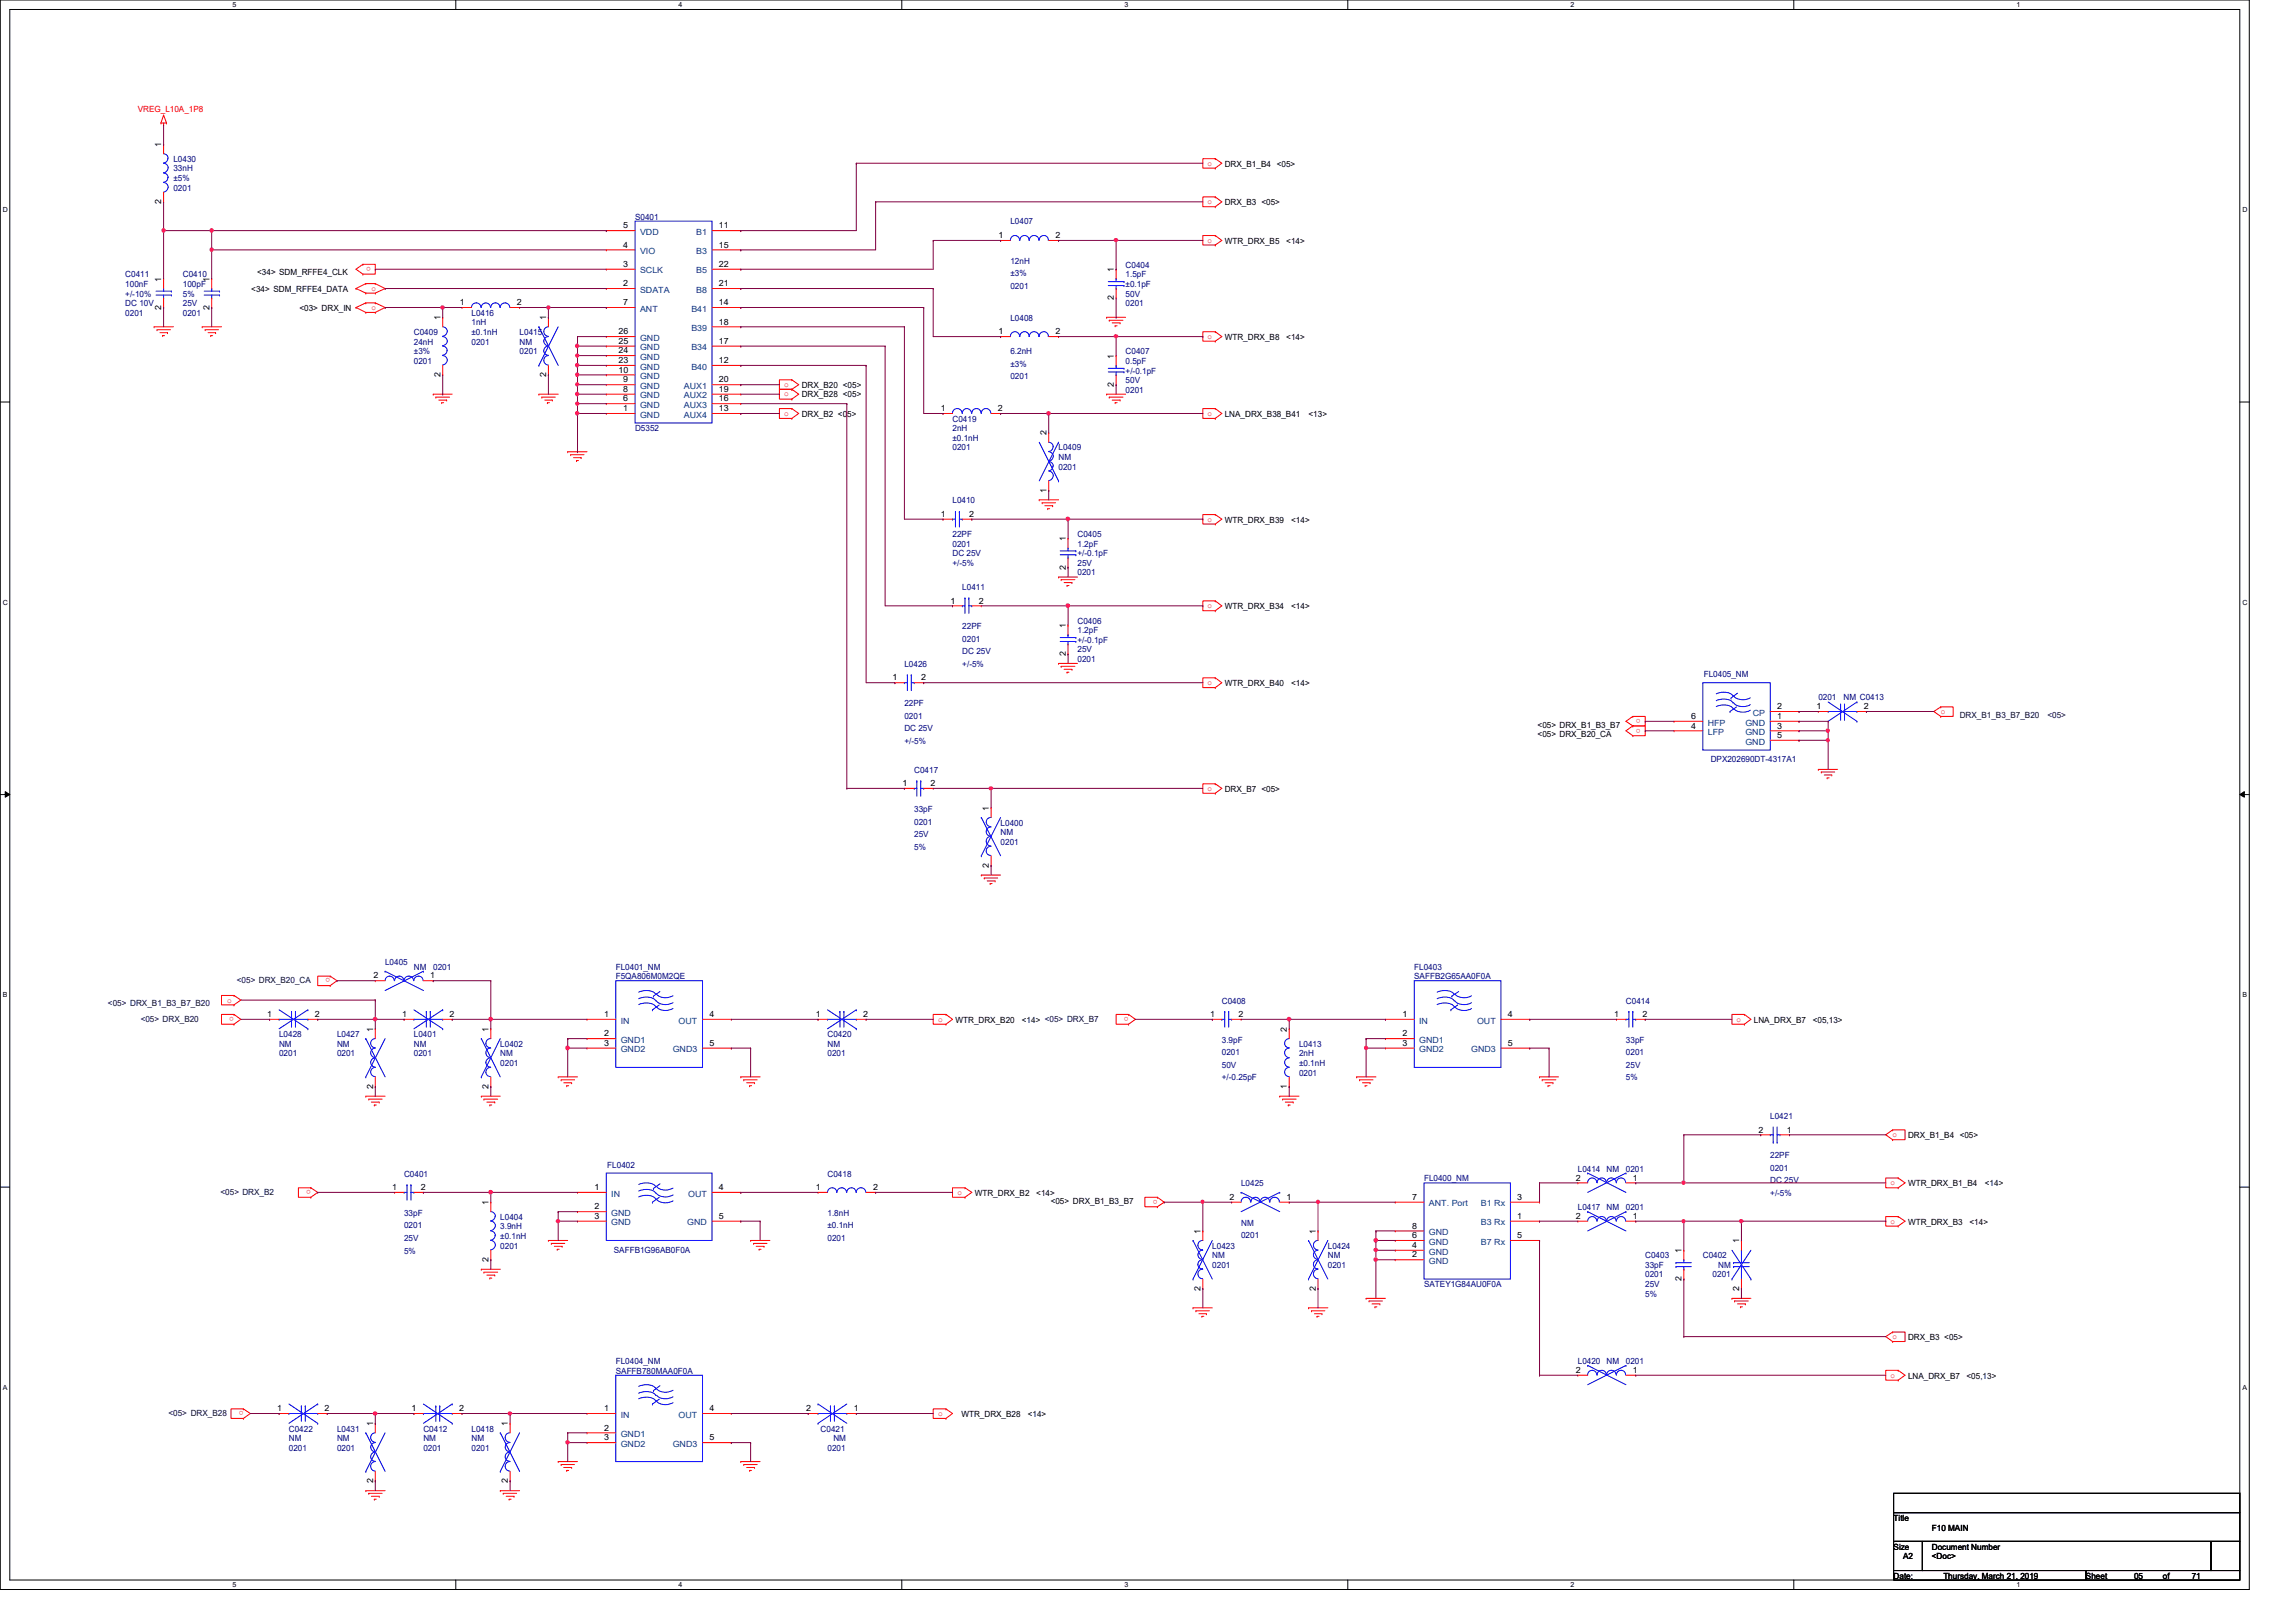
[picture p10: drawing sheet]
<svg xmlns="http://www.w3.org/2000/svg" width="297mm" height="210mm" viewBox="0 0 297 210" stroke-linecap="round" stroke-linejoin="round" font-family="sans-serif">
<defs><g id="words">
<g font-size="1.1" fill="#f00">
<text x="17.8" y="14.5">VREG_L10A_1P8</text>
<text x="156.2" y="21.5">o</text>
<text x="156.2" y="26.4">o</text>
<text x="48" y="34.5" transform="rotate(180 48 34.5)">o</text>
<text x="156.2" y="31.4">o</text>
<text x="48" y="40.1">o</text>
<text x="48" y="37.6">o</text>
<text x="156.2" y="43.9">o</text>
<text x="101.5" y="50.1">o</text>
<text x="101.5" y="53.8">o</text>
<text x="101.5" y="51.3">o</text>
<text x="156.2" y="53.8">o</text>
<text x="156.2" y="67.5">o</text>
<text x="156.2" y="78.7">o</text>
<text x="156.2" y="88.6">o</text>
<text x="212.2" y="93" transform="rotate(180 212.2 93)">o</text>
<text x="212.2" y="94.3" transform="rotate(180 212.2 94.3)">o</text>
<text x="251.1" y="92.4">o</text>
<text x="156.2" y="102.4">o</text>
<text x="29.4" y="129.8">o</text>
<text x="30.3" y="131.6" transform="rotate(180 30.3 131.6)">o</text>
<text x="42.7" y="126.6" transform="rotate(180 42.7 126.6)">o</text>
<text x="146" y="131.6" transform="rotate(180 146 131.6)">o</text>
<text x="121.4" y="132.2">o</text>
<text x="224.7" y="132.2">o</text>
<text x="244.9" y="147.2">o</text>
<text x="40.2" y="154" transform="rotate(180 40.2 154)">o</text>
<text x="123.9" y="154.6">o</text>
<text x="149.7" y="155.2" transform="rotate(180 149.7 155.2)">o</text>
<text x="244.6" y="153.4">o</text>
<text x="244.6" y="158.4">o</text>
<text x="244.9" y="173.3">o</text>
<text x="244.6" y="178.3">o</text>
<text x="31.5" y="182.6" transform="rotate(180 31.5 182.6)">o</text>
<text x="121.4" y="183.3">o</text>
</g>
<g font-size="1.1">
<text x="20.9" y="19" transform="rotate(-90 20.9 19)">1</text>
<text x="158.5" y="21.6">DRX_B1_B4 &lt;05&gt;</text>
<text x="20.9" y="26.4" transform="rotate(-90 20.9 26.4)">2</text>
<text x="80.6" y="29.5">5</text>
<text x="93" y="29.5">11</text>
<text x="158.5" y="26.5">DRX_B3 &lt;05&gt;</text>
<text x="33.3" y="35.6">&lt;34&gt; SDM_RFFE4_CLK</text>
<text x="80.6" y="34.5">3</text>
<text x="80.6" y="32">4</text>
<text x="93" y="32">15</text>
<text x="93" y="34.5">22</text>
<text x="129.2" y="30.8">1</text>
<text x="136.6" y="30.8">2</text>
<text x="144.1" y="35.2" transform="rotate(-90 144.1 35.2)">1</text>
<text x="158.5" y="31.5">WTR_DRX_B5</text>
<text x="166.4" y="31.5">&lt;14&gt;</text>
<text x="20.9" y="40.1" transform="rotate(-90 20.9 40.1)">2</text>
<text x="20.9" y="36.4" transform="rotate(-90 20.9 36.4)">1</text>
<text x="27.1" y="40.1" transform="rotate(-90 27.1 40.1)">2</text>
<text x="27.1" y="36.4" transform="rotate(-90 27.1 36.4)">1</text>
<text x="32.5" y="37.8">&lt;34&gt; SDM_RFFE4_DATA</text>
<text x="38.7" y="40.3">&lt;03&gt; DRX_IN</text>
<text x="57" y="41.4" transform="rotate(-90 57 41.4)">1</text>
<text x="59.5" y="39.5">1</text>
<text x="66.9" y="39.5">2</text>
<text x="70.7" y="41.4" transform="rotate(-90 70.7 41.4)">1</text>
<text x="80.6" y="37">2</text>
<text x="80.6" y="39.5">7</text>
<text x="93" y="39.5">14</text>
<text x="93" y="42">18</text>
<text x="93" y="37">21</text>
<text x="144.1" y="38.9" transform="rotate(-90 144.1 38.9)">2</text>
<text x="80" y="47">23</text>
<text x="80" y="45.7">24</text>
<text x="80" y="44.5">25</text>
<text x="80" y="43.3">26</text>
<text x="93" y="47">12</text>
<text x="93" y="44.5">17</text>
<text x="129.2" y="43.3">1</text>
<text x="136.6" y="43.3">2</text>
<text x="144.1" y="46.4" transform="rotate(-90 144.1 46.4)">1</text>
<text x="158.5" y="44">WTR_DRX_B8</text>
<text x="166.4" y="44">&lt;14&gt;</text>
<text x="57" y="48.8" transform="rotate(-90 57 48.8)">2</text>
<text x="70.7" y="48.8" transform="rotate(-90 70.7 48.8)">2</text>
<text x="80" y="48.2">10</text>
<text x="80.6" y="53.2">1</text>
<text x="80.6" y="51.9">6</text>
<text x="80.6" y="50.7">8</text>
<text x="80.6" y="49.5">9</text>
<text x="93" y="53.2">13</text>
<text x="93" y="51.9">16</text>
<text x="93" y="50.7">19</text>
<text x="93" y="49.5">20</text>
<text x="103.7" y="50.2">DRX_B20 &lt;05&gt;</text>
<text x="103.7" y="53.9">DRX_B2 &lt;05&gt;</text>
<text x="103.7" y="51.4">DRX_B28 &lt;05&gt;</text>
<text x="121.7" y="53.2">1</text>
<text x="129.1" y="53.2">2</text>
<text x="144.1" y="50" transform="rotate(-90 144.1 50)">2</text>
<text x="158.5" y="53.9">LNA_DRX_B38_B41</text>
<text x="169.3" y="53.9">&lt;13&gt;</text>
<text x="135.4" y="56.3" transform="rotate(-90 135.4 56.3)">2</text>
<text x="135.4" y="63.8" transform="rotate(-90 135.4 63.8)">1</text>
<text x="121.7" y="66.9">1</text>
<text x="125.4" y="66.9">2</text>
<text x="137.9" y="70" transform="rotate(-90 137.9 70)">1</text>
<text x="158.5" y="67.6">WTR_DRX_B39</text>
<text x="167" y="67.6">&lt;14&gt;</text>
<text x="137.9" y="73.7" transform="rotate(-90 137.9 73.7)">2</text>
<text x="123" y="78.1">1</text>
<text x="126.6" y="78.1">2</text>
<text x="137.9" y="81.2" transform="rotate(-90 137.9 81.2)">1</text>
<text x="158.5" y="78.8">WTR_DRX_B34</text>
<text x="167" y="78.8">&lt;14&gt;</text>
<text x="115.5" y="88.1">1</text>
<text x="119.2" y="88.1">2</text>
<text x="137.9" y="84.9" transform="rotate(-90 137.9 84.9)">2</text>
<text x="158.5" y="88.8">WTR_DRX_B40</text>
<text x="167" y="88.8">&lt;14&gt;</text>
<text x="198.9" y="94.1">&lt;05&gt; DRX_B1_B3_B7</text>
<text x="198.9" y="95.4">&lt;05&gt; DRX_B20_CA</text>
<text x="218.8" y="93">6</text>
<text x="218.8" y="94.3">4</text>
<text x="229.9" y="91.8">2</text>
<text x="229.9" y="93">1</text>
<text x="229.9" y="95.5">5</text>
<text x="229.9" y="94.3">3</text>
<text x="235" y="91.8">1</text>
<text x="241.1" y="91.8">2</text>
<text x="116.8" y="101.7">1</text>
<text x="120.4" y="101.7">2</text>
<text x="127.9" y="104.9" transform="rotate(-90 127.9 104.9)">1</text>
<text x="158.5" y="102.5">DRX_B7 &lt;05&gt;</text>
<text x="127.9" y="112.3" transform="rotate(-90 127.9 112.3)">2</text>
<text x="34.6" y="131.6">1</text>
<text x="40.7" y="131.6">2</text>
<text x="48.3" y="126.6">2</text>
<text x="52" y="131.6">1</text>
<text x="55.7" y="126.6">1</text>
<text x="58.2" y="131.6">2</text>
<text x="78.1" y="131.6">1</text>
<text x="91.8" y="131.6">4</text>
<text x="105.5" y="131.6">1</text>
<text x="111.7" y="131.6">2</text>
<text x="156.5" y="131.6">1</text>
<text x="160.2" y="131.6">2</text>
<text x="181.4" y="131.6">1</text>
<text x="195.1" y="131.6">4</text>
<text x="208.8" y="131.6">1</text>
<text x="212.5" y="131.6">2</text>
<text x="48.3" y="133.5" transform="rotate(-90 48.3 133.5)">1</text>
<text x="63.2" y="133.5" transform="rotate(-90 63.2 133.5)">1</text>
<text x="78.1" y="135.3">3</text>
<text x="78.1" y="134.1">2</text>
<text x="91.8" y="135.3">5</text>
<text x="123.6" y="132.3">WTR_DRX_B20</text>
<text x="132.2" y="132.3">&lt;14&gt; &lt;05&gt; DRX_B7</text>
<text x="166.5" y="133.5" transform="rotate(-90 166.5 133.5)">2</text>
<text x="181.4" y="135.3">3</text>
<text x="181.4" y="134.1">2</text>
<text x="195.1" y="135.3">5</text>
<text x="226.9" y="132.3">LNA_DRX_B7</text>
<text x="234.5" y="132.3">&lt;05,13&gt;</text>
<text x="48.3" y="140.9" transform="rotate(-90 48.3 140.9)">2</text>
<text x="63.2" y="140.9" transform="rotate(-90 63.2 140.9)">2</text>
<text x="166.5" y="140.9" transform="rotate(-90 166.5 140.9)">1</text>
<text x="227.5" y="146.6">2</text>
<text x="231.2" y="146.6">1</text>
<text x="246.8" y="147.3">DRX_B1_B4 &lt;05&gt;</text>
<text x="50.8" y="154">1</text>
<text x="54.4" y="154">2</text>
<text x="63.2" y="155.9" transform="rotate(-90 63.2 155.9)">1</text>
<text x="76.9" y="154">1</text>
<text x="93" y="154">4</text>
<text x="105.5" y="154">1</text>
<text x="112.9" y="154">2</text>
<text x="126.1" y="154.8">WTR_DRX_B2</text>
<text x="134.1" y="154.8">&lt;14&gt;</text>
<text x="135.9" y="155.9">&lt;05&gt; DRX_B1_B3_B7</text>
<text x="159" y="155.3">2</text>
<text x="166.5" y="155.3">1</text>
<text x="182.7" y="155.3">7</text>
<text x="196.3" y="155.3">3</text>
<text x="203.9" y="152.8">2</text>
<text x="211.2" y="152.8">1</text>
<text x="246.8" y="153.5">WTR_DRX_B1_B4</text>
<text x="256.8" y="153.5">&lt;14&gt;</text>
<text x="76.9" y="156.5">2</text>
<text x="76.9" y="157.7">3</text>
<text x="93" y="157.7">5</text>
<text x="155.3" y="159.6" transform="rotate(-90 155.3 159.6)">1</text>
<text x="170.2" y="159.6" transform="rotate(-90 170.2 159.6)">1</text>
<text x="182.7" y="161.5">4</text>
<text x="182.7" y="160.2">6</text>
<text x="182.7" y="159">8</text>
<text x="196.3" y="157.7">1</text>
<text x="196.3" y="160.2">5</text>
<text x="203.9" y="157.7">2</text>
<text x="211.2" y="157.7">1</text>
<text x="225" y="160.9" transform="rotate(-90 225 160.9)">1</text>
<text x="246.8" y="158.5">WTR_DRX_B3</text>
<text x="254.8" y="158.5">&lt;14&gt;</text>
<text x="63.2" y="163.3" transform="rotate(-90 63.2 163.3)">2</text>
<text x="155.3" y="167" transform="rotate(-90 155.3 167)">2</text>
<text x="170.2" y="167" transform="rotate(-90 170.2 167)">2</text>
<text x="182.7" y="162.7">2</text>
<text x="217.5" y="165.8" transform="rotate(-90 217.5 165.8)">2</text>
<text x="217.5" y="162.1" transform="rotate(-90 217.5 162.1)">1</text>
<text x="225" y="167" transform="rotate(-90 225 167)">2</text>
<text x="246.8" y="173.4">DRX_B3 &lt;05&gt;</text>
<text x="203.9" y="177.7">2</text>
<text x="211.2" y="177.7">1</text>
<text x="246.8" y="178.4">LNA_DRX_B7</text>
<text x="254.4" y="178.4">&lt;05,13&gt;</text>
<text x="35.9" y="182.6">1</text>
<text x="42" y="182.6">2</text>
<text x="48.3" y="184.5" transform="rotate(-90 48.3 184.5)">1</text>
<text x="53.3" y="182.6">1</text>
<text x="59.4" y="182.6">2</text>
<text x="65.7" y="184.5" transform="rotate(-90 65.7 184.5)">1</text>
<text x="78.1" y="182.6">1</text>
<text x="78.1" y="185.1">2</text>
<text x="91.8" y="182.6">4</text>
<text x="104.3" y="182.6">2</text>
<text x="110.4" y="182.6">1</text>
<text x="124.4" y="183.4">WTR_DRX_B28</text>
<text x="133" y="183.4">&lt;14&gt;</text>
<text x="48.3" y="191.9" transform="rotate(-90 48.3 191.9)">2</text>
<text x="65.7" y="191.9" transform="rotate(-90 65.7 191.9)">2</text>
<text x="78.1" y="186.4">3</text>
<text x="91.8" y="186.4">5</text>
<text x="245" y="196.8">Title</text>
<text x="245" y="200.5">Size</text>
<text x="246.2" y="201.8">A2</text>
<text x="249.9" y="200.5">Document Number</text>
<text x="249.9" y="201.8">&lt;Doc&gt;</text>
<text x="249.9" y="198.1">F10 MAIN</text>
<text x="245" y="204.3">Date:</text>
<text x="251.4" y="204.3">Thursday, March 21, 2019</text>
<text x="269.9" y="204.3">Sheet</text>
<text x="276.1" y="204.3">05</text>
<text x="279.8" y="204.3">of</text>
<text x="283.5" y="204.3">71</text>
</g>
<g font-size="1.1" fill="#000080">
<text x="22.4" y="21">L0430</text>
<text x="22.4" y="22.2">33nH</text>
<text x="22.4" y="23.5">±5%</text>
<text x="22.4" y="24.7">0201</text>
<text x="82.2" y="28.4">S0401</text>
<text x="130.7" y="29">L0407</text>
<text x="16.2" y="35.9">C0411</text>
<text x="23.7" y="35.9">C0410</text>
<text x="130.7" y="34.2">12nH</text>
<text x="130.7" y="35.8">±3%</text>
<text x="145.6" y="34.6">C0404</text>
<text x="145.6" y="35.9">1.5pF</text>
<text x="16.2" y="37.1">100nF</text>
<text x="16.2" y="40.9">0201</text>
<text x="16.2" y="39.6">DC 10V</text>
<text x="16.2" y="38.4">+/-10%</text>
<text x="23.7" y="37.1">100pF</text>
<text x="23.7" y="40.9">0201</text>
<text x="23.7" y="39.6">25V</text>
<text x="23.7" y="38.4">5%</text>
<text x="61" y="40.9">L0416</text>
<text x="130.7" y="41.5">L0408</text>
<text x="130.7" y="37.4">0201</text>
<text x="145.6" y="39.6">0201</text>
<text x="145.6" y="38.4">50V</text>
<text x="145.6" y="37.1">±0.1pF</text>
<text x="53.5" y="43.3">C0409</text>
<text x="53.5" y="44.6">24nH</text>
<text x="53.5" y="45.8">±3%</text>
<text x="53.5" y="47.1">0201</text>
<text x="61" y="42.1">1nH</text>
<text x="61" y="43.3">±0.1nH</text>
<text x="61" y="44.6">0201</text>
<text x="67.2" y="43.3">L0415</text>
<text x="67.2" y="44.6">NM</text>
<text x="67.2" y="45.8">0201</text>
<text x="130.7" y="45.8">6.2nH</text>
<text x="130.7" y="47.5">±3%</text>
<text x="145.6" y="45.8">C0407</text>
<text x="145.6" y="47.1">0.5pF</text>
<text x="130.7" y="49.1">0201</text>
<text x="145.6" y="50.8">0201</text>
<text x="145.6" y="49.6">50V</text>
<text x="145.6" y="48.3">+/-0.1pF</text>
<text x="82.2" y="55.8">D5352</text>
<text x="123.2" y="54.6">C0419</text>
<text x="123.2" y="55.8">2nH</text>
<text x="123.2" y="57.1">±0.1nH</text>
<text x="123.2" y="58.3">0201</text>
<text x="136.9" y="58.3">L0409</text>
<text x="136.9" y="59.5">NM</text>
<text x="123.2" y="65.2">L0410</text>
<text x="136.9" y="60.8">0201</text>
<text x="123.2" y="69.5">22PF</text>
<text x="123.2" y="70.7">0201</text>
<text x="123.2" y="72">DC 25V</text>
<text x="139.4" y="69.5">C0405</text>
<text x="139.4" y="70.7">1.2pF</text>
<text x="139.4" y="72">+/-0.1pF</text>
<text x="123.2" y="73.2">+/-5%</text>
<text x="124.5" y="76.3">L0411</text>
<text x="139.4" y="74.5">0201</text>
<text x="139.4" y="73.2">25V</text>
<text x="124.5" y="81.4">22PF</text>
<text x="124.5" y="83.1">0201</text>
<text x="139.4" y="80.7">C0406</text>
<text x="139.4" y="82">1.2pF</text>
<text x="139.4" y="83.2">+/-0.1pF</text>
<text x="117" y="86.3">L0426</text>
<text x="124.5" y="84.7">DC 25V</text>
<text x="124.5" y="86.3">+/-5%</text>
<text x="139.4" y="85.7">0201</text>
<text x="139.4" y="84.4">25V</text>
<text x="220.4" y="87.7">FL0405_NM</text>
<text x="117" y="91.4">22PF</text>
<text x="117" y="93">0201</text>
<text x="117" y="94.6">DC 25V</text>
<text x="235.2" y="90.6">0201</text>
<text x="238.5" y="90.6">NM C0413</text>
<text x="117" y="96.3">+/-5%</text>
<text x="118.3" y="100">C0417</text>
<text x="221.3" y="98.6">DPX202690DT-4317A1</text>
<text x="118.3" y="105.1">33pF</text>
<text x="118.3" y="106.7">0201</text>
<text x="129.5" y="106.8">L0400</text>
<text x="118.3" y="108.3">25V</text>
<text x="118.3" y="109.9">5%</text>
<text x="129.5" y="108.1">NM</text>
<text x="129.5" y="109.3">0201</text>
<text x="49.8" y="124.9">L0405</text>
<text x="53.5" y="125.5">NM</text>
<text x="56" y="125.5">0201</text>
<text x="79.7" y="125.5">FL0401_NM</text>
<text x="183" y="125.5">FL0403</text>
<text x="79.7" y="126.7">F5QA806M0M2QE</text>
<text x="158.1" y="129.9">C0408</text>
<text x="183" y="126.7">SAFFB2G65AA0F0A</text>
<text x="210.4" y="129.9">C0414</text>
<text x="36.1" y="134.2">L0428</text>
<text x="36.1" y="135.5">NM</text>
<text x="36.1" y="136.7">0201</text>
<text x="43.6" y="134.2">L0427</text>
<text x="43.6" y="135.5">NM</text>
<text x="43.6" y="136.7">0201</text>
<text x="53.5" y="134.2">L0401</text>
<text x="53.5" y="135.5">NM</text>
<text x="53.5" y="136.7">0201</text>
<text x="64.7" y="135.5">L0402</text>
<text x="64.7" y="136.7">NM</text>
<text x="64.7" y="138">0201</text>
<text x="107.1" y="134.2">C0420</text>
<text x="107.1" y="135.5">NM</text>
<text x="107.1" y="136.7">0201</text>
<text x="158.1" y="135">3.9pF</text>
<text x="158.1" y="136.6">0201</text>
<text x="168.1" y="135.5">L0413</text>
<text x="168.1" y="136.7">2nH</text>
<text x="168.1" y="138">±0.1nH</text>
<text x="210.4" y="135">33pF</text>
<text x="210.4" y="136.6">0201</text>
<text x="158.1" y="138.2">50V</text>
<text x="158.1" y="139.8">+/-0.25pF</text>
<text x="168.1" y="139.2">0201</text>
<text x="210.4" y="138.2">25V</text>
<text x="210.4" y="139.8">5%</text>
<text x="229" y="144.8">L0421</text>
<text x="229" y="149.9">22PF</text>
<text x="52.3" y="152.3">C0401</text>
<text x="78.6" y="151.1">FL0402</text>
<text x="107.1" y="152.3">C0418</text>
<text x="160.6" y="153.5">L0425</text>
<text x="184.2" y="152.9">FL0400_NM</text>
<text x="204.1" y="151.6">L0414</text>
<text x="207.9" y="151.6">NM</text>
<text x="210.3" y="151.6">0201</text>
<text x="229" y="151.5">0201</text>
<text x="229" y="153.1">DC 25V</text>
<text x="229" y="154.8">+/-5%</text>
<text x="52.3" y="157.4">33pF</text>
<text x="52.3" y="159">0201</text>
<text x="52.3" y="160.6">25V</text>
<text x="64.7" y="157.9">L0404</text>
<text x="64.7" y="159.1">3.9nH</text>
<text x="64.7" y="160.4">±0.1nH</text>
<text x="64.7" y="161.6">0201</text>
<text x="107.1" y="157.4">1.8nH</text>
<text x="107.1" y="159">±0.1nH</text>
<text x="107.1" y="160.6">0201</text>
<text x="156.8" y="161.6">L0423</text>
<text x="160.6" y="158.6">NM</text>
<text x="160.6" y="160.2">0201</text>
<text x="171.8" y="161.6">L0424</text>
<text x="204.1" y="156.6">L0417</text>
<text x="207.9" y="156.6">NM</text>
<text x="210.3" y="156.6">0201</text>
<text x="52.3" y="162.2">5%</text>
<text x="79.4" y="162.1">SAFFB1G96AB0F0A</text>
<text x="156.8" y="162.9">NM</text>
<text x="156.8" y="164.1">0201</text>
<text x="171.8" y="162.9">NM</text>
<text x="171.8" y="164.1">0201</text>
<text x="184.2" y="166.6">SATEY1G84AU0F0A</text>
<text x="212.8" y="162.9">C0403</text>
<text x="212.8" y="164.1">33pF</text>
<text x="212.8" y="165.3">0201</text>
<text x="212.8" y="166.6">25V</text>
<text x="212.8" y="167.8">5%</text>
<text x="220.3" y="162.9">C0402</text>
<text x="221.6" y="165.3">0201</text>
<text x="222.3" y="164.1">NM</text>
<text x="79.7" y="176.5">FL0404_NM</text>
<text x="79.7" y="177.8">SAFFB780MAA0F0A</text>
<text x="204.1" y="176.5">L0420</text>
<text x="207.9" y="176.5">NM</text>
<text x="210.3" y="176.5">0201</text>
<text x="37.4" y="185.3">C0422</text>
<text x="43.6" y="185.3">L0431</text>
<text x="54.8" y="185.3">C0412</text>
<text x="61" y="185.3">L0418</text>
<text x="106.2" y="185.3">C0421</text>
<text x="37.4" y="186.5">NM</text>
<text x="37.4" y="187.7">0201</text>
<text x="43.6" y="186.5">NM</text>
<text x="43.6" y="187.7">0201</text>
<text x="54.8" y="186.5">NM</text>
<text x="54.8" y="187.7">0201</text>
<text x="61" y="186.5">NM</text>
<text x="61" y="187.7">0201</text>
<text x="107.1" y="187.7">0201</text>
<text x="107.8" y="186.5">NM</text>
</g>
<g font-size="1.1" fill="#004080">
<text x="82.8" y="35.4">SCLK</text>
<text x="82.8" y="32.9">VIO</text>
<text x="82.8" y="30.4">VDD</text>
<text x="90.1" y="30.4">B1</text>
<text x="90.1" y="32.9">B3</text>
<text x="90.1" y="35.4">B5</text>
<text x="82.8" y="37.9">SDATA</text>
<text x="82.8" y="40.3">ANT</text>
<text x="89.4" y="40.3">B41</text>
<text x="90.1" y="37.9">B8</text>
<text x="82.8" y="47.8">GND</text>
<text x="82.8" y="46.6">GND</text>
<text x="82.8" y="45.3">GND</text>
<text x="82.8" y="44.1">GND</text>
<text x="89.4" y="47.8">B40</text>
<text x="89.4" y="45.3">B34</text>
<text x="89.4" y="42.8">B39</text>
<text x="82.8" y="52.8">GND</text>
<text x="82.8" y="51.6">GND</text>
<text x="82.8" y="50.3">GND</text>
<text x="82.8" y="49.1">GND</text>
<text x="88.5" y="52.8">AUX3</text>
<text x="88.5" y="51.6">AUX2</text>
<text x="88.5" y="50.3">AUX1</text>
<text x="82.8" y="54.1">GND</text>
<text x="88.5" y="54.1">AUX4</text>
<text x="220.9" y="93.9">HFP</text>
<text x="220.9" y="95.1">LFP</text>
<text x="225.8" y="93.9">GND</text>
<text x="225.8" y="95.1">GND</text>
<text x="226.8" y="92.6">CP</text>
<text x="225.8" y="96.4">GND</text>
<text x="80.3" y="132.5">IN</text>
<text x="80.3" y="136.2">GND2</text>
<text x="80.3" y="135">GND1</text>
<text x="87" y="136.2">GND3</text>
<text x="87.8" y="132.5">OUT</text>
<text x="183.6" y="132.5">IN</text>
<text x="183.6" y="136.2">GND2</text>
<text x="183.6" y="135">GND1</text>
<text x="190.3" y="136.2">GND3</text>
<text x="191.1" y="132.5">OUT</text>
<text x="79.1" y="154.9">IN</text>
<text x="89" y="154.9">OUT</text>
<text x="79.1" y="157.4">GND</text>
<text x="79.1" y="158.6">GND</text>
<text x="88.9" y="158.6">GND</text>
<text x="184.9" y="156.1">ANT. Port</text>
<text x="184.9" y="161.1">GND</text>
<text x="184.9" y="159.9">GND</text>
<text x="191.6" y="158.6">B3 Rx</text>
<text x="191.6" y="156.1">B1 Rx</text>
<text x="191.6" y="161.1">B7 Rx</text>
<text x="184.9" y="163.6">GND</text>
<text x="184.9" y="162.3">GND</text>
<text x="80.3" y="183.5">IN</text>
<text x="80.3" y="186">GND1</text>
<text x="87.8" y="183.5">OUT</text>
<text x="80.3" y="187.2">GND2</text>
<text x="87" y="187.2">GND3</text>
</g>
<g font-size="1.1" fill="#000040">
<text x="253.5" y="92.9">DRX_B1_B3_B7_B20</text>
<text x="264.9" y="92.9">&lt;05&gt;</text>
<text x="14" y="130.2">&lt;05&gt; DRX_B1_B3_B7_B20</text>
<text x="30.6" y="127.3">&lt;05&gt; DRX_B20_CA</text>
<text x="18.2" y="132.2">&lt;05&gt; DRX_B20</text>
<text x="28.5" y="154.6">&lt;05&gt; DRX_B2</text>
<text x="21.8" y="183.3">&lt;05&gt; DRX_B28</text>
</g>
<g font-size=".9">
<text x="30.1" y=".9">5</text>
<text x="87.8" y=".9">4</text>
<text x="145.5" y=".9">3</text>
<text x="203.2" y=".9">2</text>
<text x="260.9" y=".9">1</text>
<text x=".4" y="27.4">D</text>
<text x="290.1" y="27.4">D</text>
<text x=".4" y="78.2">C</text>
<text x="290.1" y="78.2">C</text>
<text x=".4" y="129">B</text>
<text x="290.1" y="129">B</text>
<text x=".4" y="179.8">A</text>
<text x="290.1" y="179.8">A</text>
<text x="30.1" y="205.4">5</text>
<text x="87.8" y="205.4">4</text>
<text x="145.5" y="205.4">3</text>
<text x="203.2" y="205.4">2</text>
<text x="260.9" y="205.4">1</text>
</g>
</g></defs>
<path d="M0 0h291v205.7h-291zM1.3 1.2h288.5v203.3h-288.5z" fill="none" stroke="#000" stroke-width=".13"/>
<g fill="#fff">
<path d="M30.1 .1h.5v1h-.5z"/>
<path d="M30.1 204.6h.5v1h-.5z"/>
</g>
<path d="M59 0v1.2M59 204.5v1.2" fill="none" stroke="#000" stroke-width=".13"/>
<g fill="#fff">
<path d="M87.8 .1h.5v1h-.5z"/>
<path d="M87.8 204.6h.5v1h-.5z"/>
</g>
<path d="M116.7 0v1.2M116.7 204.5v1.2" fill="none" stroke="#000" stroke-width=".13"/>
<g fill="#fff">
<path d="M145.5 .1h.5v1h-.5z"/>
<path d="M145.5 204.6h.5v1h-.5z"/>
</g>
<path d="M174.4 0v1.2M174.4 204.5v1.2" fill="none" stroke="#000" stroke-width=".13"/>
<g fill="#fff">
<path d="M203.2 .1h.5v1h-.5z"/>
<path d="M203.2 204.6h.5v1h-.5z"/>
</g>
<path d="M232.1 0v1.2M232.1 204.5v1.2" fill="none" stroke="#000" stroke-width=".13"/>
<g fill="#fff">
<path d="M260.9 .1h.5v1h-.5z"/>
<path d="M260.9 204.6h.5v1h-.5z"/>
<path d="M.4 26.6h.6v1h-.6z"/>
<path d="M290.1 26.6h.6v1h-.6z"/>
<path d="M.4 77.4h.6v1h-.6z"/>
<path d="M290.1 77.4h.6v1h-.6z"/>
</g>
<path d="M0 52h1.3M289.8 52h1.2" fill="none" stroke="#000" stroke-width=".13"/>
<g fill="#fff">
<path d="M.4 128.2h.6v1h-.6z"/>
<path d="M290.1 128.2h.6v1h-.6z"/>
</g>
<path d="M0 102.8h1.3M.7 102.4l.6 .4-.6 .4zM289.8 102.8l.6-.4v.8zM289.8 102.8h1.2" fill="none" stroke="#000" stroke-width=".13"/>
<path d="M.7 102.4l.6 .4-.6 .4zM289.8 102.8l.6-.4v.8z" fill="#000"/>
<g fill="#fff">
<path d="M.4 179h.5v1h-.5z"/>
<path d="M290.1 179h.6v1h-.6z"/>
</g>
<path d="M0 153.6h1.3M289.8 153.6h1.2M245 193.3h44.8v2.4h-44.8zM245 195.7h44.8v3.8h-44.8zM245 199.5h3.7v3.7h-3.7zM248.7 199.5h37.3v3.7h-37.3zM286 199.5h3.8v3.7h-3.8zM245 203.2h24.9v1.3h-24.9zM269.9 203.2h19.9v1.3h-19.9z" fill="none" stroke="#000" stroke-width=".13"/>
<g fill="none" stroke="#f00" stroke-width=".13">
<path d="M20.8 15.9h.1M20.8 15.9h.7M21.2 16.2h.1M21.2 14.9h.1M21.2 18.7h.1M21.2 15.9v.3M21.2 18.7v1.2M21.2 14.9l.3 1M21.2 14.9l-.4 1M21.5 15.9h.1M21.2 26.1h.1M21.2 36.1h.1"/>
<path d="M21.2 39.8h.1M21.2 24.9v1.2M21.2 36.1v1.2M21.2 38.6v1.2M27.4 36.1h.1M27.4 39.8h.1M27.4 36.1v1.2M27.4 38.6v1.2M46.1 39.8h.1M46.1 37.3h.1M46.1 39.8l1.2 .6M46.1 37.3l1.2 .6"/>
<path d="M46.9 35.5h.1M46.9 34.2h.1M46.9 34.2h1.7v1.3h-1.7M46.9 34.2l-.8 .6 .8 .7M47.3 39.2h.1M47.3 36.7h.1M47.3 37.9h.1M47.3 39.2h1.3M47.3 39.2l-1.2 .6M47.3 36.7h1.3M47.3 36.7l-1.2 .6M47.3 37.9h1.3"/>
<path d="M48.6 39.2h.1M48.6 36.7h.1M48.6 37.9h.1M48.6 39.2l1.2 .6M48.6 36.7l1.2 .6M49.8 39.8h.1M49.8 37.3h.1M49.8 39.8l-1.2 .6M49.8 37.3l-1.2 .6M59.8 39.8h.1M59.8 39.8h1.2M66 39.8h1.2"/>
<path d="M67.2 39.8h.1M78.4 37.3h.1M78.4 34.8h.1M78.4 32.3h.1M78.4 29.8h.1M78.4 39.8h.1M78.4 37.3h3.8M78.4 34.8h3.8M78.4 32.3h3.8M78.4 29.8h3.8M78.4 39.8h3.8M92.1 37.3h3.7"/>
<path d="M92.1 34.8h3.7M92.1 32.3h3.7M92.1 29.8h3.7M92.1 39.8h3.7M95.8 29.8h.1M95.8 39.8h.1M95.8 32.3h.1M95.8 37.3h.1M95.8 34.8h.1M129.5 31.1h.1M129.5 31.1h1.2M135.7 31.1h1.2"/>
<path d="M136.9 31.1h.1M144.4 34.8h.1M144.4 38.6h.1M144.4 34.8v1.3M144.4 37.3v1.3M157.2 20.5h.1M157.2 21.8h.1M157.2 20.5h-1.6v1.3h1.6M157.2 25.5h.1M157.2 26.8h.1M157.2 25.5h-1.6v1.3h1.6M157.2 30.5h.1"/>
<path d="M157.2 31.7h.1M157.2 30.5h-1.6v1.2h1.6M157.2 20.5l.9 .6-.9 .7M157.2 25.5l.9 .6-.9 .7M157.2 30.5l.9 .6-.9 .6M19.9 42.3h.1M19.9 42.3h2.5M20.3 42.7h.1M20.3 42.7h1.8M20.7 43.1h1M21 43.4h.1M21 43.4h.3"/>
<path d="M21.7 43.1h.1M26.2 42.3h.1M26.2 42.3h2.5M26.5 42.7h.1M26.5 42.7h1.8M26.9 43.1h1M27.3 43.4h.1M27.3 43.4h.2M27.9 43.1h.1M47.3 40.4h.1M47.3 40.4h1.3M48.6 40.4h.1"/>
<path d="M56 51h.1M56 51h2.5M56.4 51.4h.1M56.4 51.4h1.8M56.8 51.8h1M57.1 52.1h.1M57.1 52.1h.3M57.3 41.1h.1M57.3 48.5h.1M57.3 41.1v1.2M57.3 47.3v1.2M57.8 51.8h.1"/>
<path d="M69.7 51h.1M69.7 51h2.5M70.1 51.4h.1M70.1 51.4h1.7M70.5 51.8h1M70.8 52.1h.1M70.8 52.1h.3M70.9 41.1h.1M70.9 48.5h.1M70.9 41.1v1.2M70.9 47.3v1.2M71.5 51.8h.1"/>
<path d="M73.4 58.5h.1M73.4 58.5h2.5M73.8 58.8h.1M73.8 58.8h1.8M74.2 59.2h1M74.6 59.6h.1M74.6 59.6h.2M75.2 59.2h.1M78.4 53.5h.1M78.4 52.2h.1M78.4 51h.1M78.4 49.8h.1"/>
<path d="M78.4 48.5h.1M78.4 47.3h.1M78.4 46h.1M78.4 44.8h.1M78.4 43.6h.1M78.4 51h3.8M78.4 53.5h3.8M78.4 47.3h3.8M78.4 52.2h3.8M78.4 44.8h3.8M78.4 49.8h3.8M78.4 48.5h3.8"/>
<path d="M78.4 46h3.8M78.4 43.6h3.8M92.1 51h3.7M92.1 42.3h3.7M92.1 53.5h3.7M92.1 47.3h3.7M92.1 52.2h3.7M92.1 44.8h3.7M92.1 49.8h3.7M95.8 47.3h.1M95.8 53.5h.1M95.8 52.2h.1"/>
<path d="M95.8 44.8h.1M95.8 42.3h.1M95.8 51h.1M95.8 49.8h.1M102.4 49.1h.1M102.4 50.4h.1M102.4 49.1h-1.6v1.3h1.6M102.4 52.9h.1M102.4 54.1h.1M102.4 52.9h-1.6v1.2h1.6M102.4 51.6h.1M102.4 50.4h-1.6v1.2h1.6"/>
<path d="M102.4 49.1l.9 .7-.9 .6M102.4 52.9l.9 .6-.9 .6M102.4 50.4l.9 .6-.9 .6M122 53.5h.1M122 53.5h1.2M128.2 53.5h1.3M129.5 43.6h.1M129.5 53.5h.1M129.5 43.6h1.2M135.7 56h.1M135.7 43.6h1.2M135.7 56v1.2"/>
<path d="M136.9 43.6h.1M143.2 41.1h.1M143.2 51h.1M143.2 41.1h2.4M143.2 51h2.4M143.5 41.4h.1M143.5 51.4h.1M143.5 41.4h1.8M143.5 51.4h1.8M143.9 41.8h1M143.9 51.8h1M144.3 42.2h.1"/>
<path d="M144.3 52.1h.1M144.3 42.2h.2M144.3 52.1h.2M144.4 46h.1M144.4 49.8h.1M144.4 46v1.3M144.4 48.5v1.3M144.9 41.8h.1M144.9 51.8h.1M157.2 42.9h.1M157.2 44.2h.1M157.2 42.9h-1.6v1.3h1.6"/>
<path d="M157.2 52.9h.1M157.2 54.1h.1M157.2 52.9h-1.6v1.2h1.6M157.2 42.9l.9 .7-.9 .6M157.2 52.9l.9 .6-.9 .6M122 67.2h.1M122 67.2h1.2M123.2 78.4h.1M123.2 78.4h1.3M124.5 67.2h1.2M125.7 67.2h.1M125.7 78.4h1.3"/>
<path d="M127 78.4h.1M134.4 64.7h.1M134.4 64.7h2.5M134.8 65.1h.1M134.8 65.1h1.8M135.2 65.4h1M135.5 65.8h.1M135.5 65.8h.3M135.7 63.5h.1M135.7 62.2v1.3M136.2 65.4h.1M136.9 74.7h.1"/>
<path d="M136.9 74.7h2.5M137.3 75h.1M137.3 75h1.8M137.7 75.4h1M138 75.8h.1M138 75.8h.3M138.2 69.7h.1M138.2 73.4h.1M138.2 69.7v1.2M138.2 72.2v1.2M138.7 75.4h.1M157.2 66.6h.1"/>
<path d="M157.2 67.8h.1M157.2 66.6h-1.6v1.2h1.6M157.2 77.8h.1M157.2 79h.1M157.2 77.8h-1.6v1.2h1.6M157.2 66.6l.9 .6-.9 .6M157.2 77.8l.9 .6-.9 .6M115.8 88.3h.1M115.8 88.3h1.2M118.3 88.3h1.2M119.5 88.3h.1M136.9 85.9h.1"/>
<path d="M136.9 85.9h2.5M137.3 86.2h.1M137.3 86.2h1.8M137.7 86.6h1M138 87h.1M138 87h.3M138.2 80.9h.1M138.2 84.6h.1M138.2 80.9v1.2M138.2 83.4v1.2M138.7 86.6h.1M157.2 87.7h.1"/>
<path d="M157.2 89h.1M157.2 87.7h-1.6v1.3h1.6M157.2 87.7l.9 .6-.9 .7M211.2 93.9h.1M211.2 92.7h.1M211.2 92.7h1.6v1.2h-1.6M211.2 95.2h.1M211.2 93.9h1.6v1.3h-1.6M211.2 92.7l-.8 .6 .8 .6M211.2 93.9l-.8 .7 .8 .6M216.6 93.3h.1M216.6 94.6h.1"/>
<path d="M216.6 93.3h3.7M216.6 94.6h3.7M229 93.3h3.7M229 94.6h3.7M229 92.1h3.7M229 95.8h3.7M232.7 92.1h.1M232.7 93.3h.1M232.7 95.8h.1M232.7 94.6h.1M235.2 99.6h.1M235.2 92.1h.1"/>
<path d="M235.2 99.6h2.5M235.2 92.1h1.3M235.6 99.9h.1M235.6 99.9h1.8M240.2 92.1h1.3M241.5 92.1h.1M251.1 91.5h.1M251.1 92.7h.1M251.1 91.5h1.6v1.2h-1.6M251.1 91.5l-.9 .6 .9 .6M117 102h.1M117 102h1.3"/>
<path d="M119.5 102h1.2M120.7 102h.1M127 113.2h.1M127 113.2h2.5M127.3 113.6h.1M127.3 113.6h1.8M127.7 114h1M128.1 114.3h.1M128.1 114.3h.3M128.2 104.5h.1M128.2 112h.1M128.2 104.5v1.3"/>
<path d="M128.2 110.7v1.3M128.7 114h.1M157.2 101.4h.1M157.2 102.7h.1M157.2 101.4h-1.6v1.3h1.6M157.2 101.4l.9 .6-.9 .7M236 100.3h1M236.4 100.7h.1M236.4 100.7h.2M237 100.3h.1M30.3 132.5h.1M30.3 131.3h.1"/>
<path d="M30.3 131.3h-1.6v1.2h1.6M30.3 128.8h.1M30.3 130h.1M30.3 128.8h-1.6v1.2h1.6M30.3 131.3l.9 .6-.9 .6M30.3 128.8l.9 .6-.9 .6M34.9 131.9h.1M34.9 131.9h1.2M39.8 131.9h1.3M41.1 131.9h.1M42.7 127.6h.1M42.7 126.3h.1"/>
<path d="M42.7 126.3h-1.6v1.3h1.6M42.7 126.3l.9 .6-.9 .7M48.6 133.1h.1M48.6 126.9h.1M48.6 133.1v1.3M48.6 139.4v1.2M48.6 126.9h1.2M52.3 131.9h.1M52.3 131.9h1.2M54.8 126.9h1.2M56 126.9h.1M57.3 131.9h1.2"/>
<path d="M58.5 131.9h.1M63.5 133.1h.1M63.5 133.1v1.3M63.5 139.4v1.2M72.2 139.4h.1M72.2 139.4h2.5M72.6 139.7h.1M72.6 139.7h1.7M75.9 131.9h.1M75.9 135.6h.1M75.9 134.4h.1M75.9 131.9h3.8"/>
<path d="M75.9 135.6h3.8M75.9 134.4h3.8M90.9 131.9h3.7M90.9 135.6h3.7M94.6 131.9h.1M94.6 135.6h.1M95.8 139.4h.1M95.8 139.4h2.5M96.2 139.7h.1M96.2 139.7h1.8M105.8 131.9h.1M105.8 131.9h1.3"/>
<path d="M110.8 131.9h1.3M112.1 131.9h.1M122.4 131.3h.1M122.4 132.5h.1M122.4 131.3h-1.7v1.2h1.7M122.4 131.3l.8 .6-.8 .6M146 132.5h.1M146 131.3h.1M146 131.3h-1.6v1.2h1.6M146 131.3l.9 .6-.9 .6M156.8 131.9h.1M156.8 131.9h1.3"/>
<path d="M159.3 131.9h1.3M160.6 131.9h.1M166.8 133.1h.1M166.8 133.1v1.3M166.8 139.4v1.2M175.5 139.4h.1M175.5 139.4h2.5M175.9 139.7h.1M175.9 139.7h1.7M179.2 131.9h.1M179.2 135.6h.1M179.2 134.4h.1"/>
<path d="M179.2 131.9h3.8M179.2 135.6h3.8M179.2 134.4h3.8M194.2 131.9h3.7M194.2 135.6h3.7M197.9 131.9h.1M197.9 135.6h.1M199.2 139.4h.1M199.2 139.4h2.4M199.5 139.7h.1M199.5 139.7h1.8M209.1 131.9h.1"/>
<path d="M209.1 131.9h1.3M211.6 131.9h1.2M212.8 131.9h.1M225.7 131.3h.1M225.7 132.5h.1M225.7 131.3h-1.6v1.2h1.6M225.7 131.3l.8 .6-.8 .6M40.2 154.9h.1M40.2 153.7h.1M40.2 153.7h-1.6v1.2h1.6M40.2 153.7l.9 .6-.9 .6M47.3 141.9h.1"/>
<path d="M47.3 141.9h2.5M47.7 142.2h.1M47.7 142.2h1.7M48 142.6h1.1M48.4 143h.1M48.4 143h.3M48.6 140.6h.1M49.1 142.6h.1M51.1 154.3h.1M51.1 154.3h1.2M53.5 154.3h1.3M54.8 154.3h.1"/>
<path d="M62.3 141.9h.1M62.3 141.9h2.4M62.6 142.2h.1M62.6 142.2h1.8M63 142.6h1M63.4 143h.1M63.4 143h.2M63.5 155.6h.1M63.5 140.6h.1M63.5 155.6v1.2M64 142.6h.1M72.9 140.1h1.1"/>
<path d="M73.3 140.5h.1M73.3 140.5h.3M74 140.1h.1M74.7 154.3h.1M74.7 156.8h.1M74.7 158h.1M74.7 154.3h3.7M74.7 158h3.7M74.7 156.8h3.7M92.1 154.3h3.7M92.1 158h3.7M95.8 154.3h.1"/>
<path d="M95.8 158h.1M96.6 140.1h1M97 140.5h.1M97 140.5h.2M97.6 140.1h.1M105.8 154.3h.1M105.8 154.3h1.3M112.1 154.3h1.2M113.3 154.3h.1M124.8 153.7h.1M124.8 154.9h.1M124.8 153.7h-1.6v1.2h1.6"/>
<path d="M124.8 153.7l.9 .6-.9 .6M149.7 156.2h.1M149.7 154.9h.1M149.7 154.9h-1.6v1.3h1.6M149.7 154.9l.9 .7-.9 .6M155.6 159.3h.1M155.6 159.3v1.2M159.3 155.6h.1M159.3 155.6h1.3M165.6 141.9h.1M165.6 141.9h2.5M165.6 155.6h1.2"/>
<path d="M165.9 142.2h.1M165.9 142.2h1.8M166.3 142.6h1M166.7 143h.1M166.7 143h.2M166.8 155.6h.1M166.8 140.6h.1M167.3 142.6h.1M170.5 159.3h.1M170.5 159.3v1.2M176.3 140.1h.9M176.6 140.5h.1"/>
<path d="M176.6 140.5h.3M177.2 140.1h.1M180.5 155.6h.1M180.5 159.3h.1M180.5 155.6h3.7M180.5 159.3h3.7M195.4 155.6h3.8M195.4 158h3.8M199.2 158h.1M199.2 155.6h.1M199.9 140.1h1M200.3 140.5h.1"/>
<path d="M200.3 140.5h.2M200.9 140.1h.1M204.1 158h.1M204.1 153.1h.1M204.1 158h1.3M204.1 153.1h1.3M210.4 158h1.2M210.4 153.1h1.2M211.6 158h.1M211.6 153.1h.1M227.8 146.9h.1M227.8 146.9h1.2"/>
<path d="M230.3 146.9h1.2M231.5 146.9h.1M244.9 146.2h.1M244.9 147.5h.1M244.9 146.2h1.6v1.3h-1.6M244.9 146.2l-.9 .7 .9 .6M245.6 157.4h.1M245.6 158.7h.1M245.6 157.4h-1.6v1.3h1.6M245.6 152.4h.1M245.6 153.7h.1M245.6 152.4h-1.6v1.3h1.6"/>
<path d="M245.6 157.4l.9 .6-.9 .7M245.6 152.4l.9 .7-.9 .6M62.3 164.3h.1M62.3 164.3h2.4M62.6 164.6h.1M62.6 164.6h1.8M63 165h1M63.4 165.4h.1M63.4 165.4h.2M63.5 163h.1M63.5 161.8v1.2M64 165h.1"/>
<path d="M70.9 160.5h.1M70.9 160.5h2.5M71.3 160.9h.1M71.3 160.9h1.8M71.7 161.3h1M72.1 161.7h.1M72.1 161.7h.2M72.7 161.3h.1M97.1 160.5h.1M97.1 160.5h2.5M97.5 160.9h.1M97.5 160.9h1.7"/>
<path d="M97.8 161.3h1M98.2 161.7h.1M98.2 161.7h.3M98.8 161.3h.1M154.3 169.2h.1M154.3 169.2h2.5M154.7 169.6h.1M154.7 169.6h1.8M155.1 170h1M155.5 170.3h.1M155.5 170.3h.2M155.6 166.8h.1"/>
<path d="M155.6 165.5v1.3M156.1 170h.1M169.3 169.2h.1M169.3 169.2h2.5M169.7 169.6h.1M169.7 169.6h1.7M170 170h1M170.4 170.3h.1M170.4 170.3h.2M170.5 166.8h.1M170.5 165.5v1.3M171 170h.1"/>
<path d="M176.7 168h.1M176.7 168h2.5M177.1 168.4h.1M177.1 168.4h1.8M177.5 168.7h1M177.9 169.1h.1M177.9 169.1h.2M178.5 168.7h.1M180.5 163h.1M180.5 161.8h.1M180.5 160.5h.1M180.5 160.5h3.7"/>
<path d="M180.5 163h3.7M180.5 161.8h3.7M195.4 160.5h3.8M199.2 160.5h.1M204.1 178h.1M204.1 178h1.3M210.4 178h1.2M211.6 178h.1M217.8 161.8h.1M217.8 165.5h.1M217.8 161.8v1.2M217.8 164.3v1.2"/>
<path d="M224.1 168h.1M224.1 168h2.4M224.4 168.4h.1M224.4 168.4h1.8M224.8 168.7h1M225.2 169.1h.1M225.2 169.1h.2M225.3 160.5h.1M225.3 166.8h.1M225.3 160.5v1.3M225.3 165.5v1.3M225.8 168.7h.1"/>
<path d="M244.9 172.4h.1M244.9 173.6h.1M244.9 172.4h1.6v1.2h-1.6M244.9 172.4l-.9 .6 .9 .6M245.6 177.3h.1M245.6 178.6h.1M245.6 177.3h-1.6v1.3h1.6M245.6 177.3l.9 .7-.9 .6M31.5 183.6h.1M31.5 182.3h.1M31.5 182.3h-1.6v1.3h1.6M31.5 182.3l.9 .6-.9 .7"/>
<path d="M36.1 182.9h.1M36.1 182.9h1.3M41.1 182.9h1.2M42.3 182.9h.1M47.3 192.9h.1M47.3 192.9h2.5M47.7 193.3h.1M47.7 193.3h1.7M48 193.6h1.1M48.4 194h.1M48.4 194h.3M48.6 184.2h.1"/>
<path d="M48.6 191.6h.1M48.6 184.2v1.2M48.6 190.4v1.2M49.1 193.6h.1M53.5 182.9h.1M53.5 182.9h1.3M58.5 182.9h1.3M59.8 182.9h.1M64.7 192.9h.1M64.7 192.9h2.5M65.1 193.3h.1M65.1 193.3h1.7"/>
<path d="M65.5 193.6h1M65.9 194h.1M65.9 194h.2M66 184.2h.1M66 191.6h.1M66 184.2v1.2M66 190.4v1.2M66.5 193.6h.1M72.2 189.1h.1M72.2 189.1h2.5M72.6 189.5h.1M72.6 189.5h1.7"/>
<path d="M72.9 189.9h1.1M73.3 190.3h.1M73.3 190.3h.3M74 189.9h.1M75.9 182.9h.1M75.9 186.7h.1M75.9 185.4h.1M75.9 182.9h3.8M75.9 186.7h3.8M75.9 185.4h3.8M90.9 182.9h3.7M90.9 186.7h3.7"/>
<path d="M94.6 182.9h.1M94.6 186.7h.1M95.8 189.1h.1M95.8 189.1h2.5M96.2 189.5h.1M96.2 189.5h1.8M96.6 189.9h1M97 190.3h.1M97 190.3h.2M97.6 189.9h.1M104.6 182.9h.1M104.6 182.9h1.2"/>
<path d="M109.6 182.9h1.2M110.8 182.9h.1M122.4 182.3h.1M122.4 183.6h.1M122.4 182.3h-1.7v1.3h1.7M122.4 182.3l.8 .6-.8 .7"/>
</g>
<g fill="none" stroke="#00f" stroke-width=".13">
<path d="M21.2 19.9a.59 .59 0 0 1 .6 .6 .59 .59 0 0 1-.6 .6M20.2 37.7h2M20.2 38.2h2M21.2 21.1a.61 .61 0 0 1 .6 .6 .61 .61 0 0 1-.6 .7M21.2 22.4a.59 .59 0 0 1 .6 .6 .59 .59 0 0 1-.6 .6M21.2 23.6a.61 .61 0 0 1 .6 .6 .61 .61 0 0 1-.6 .6M21.2 37.3h.1M21.2 38.6h.1M21.2 37.3v.4M21.2 38.2v.4M22.2 37.7h.1M22.2 38.2h.1"/>
<path d="M26.4 37.7h2M26.4 38.2h2M27.4 37.3h.1M27.4 38.6h.1M27.4 37.3v.4M27.4 38.2v.4M28.4 37.7h.1M28.4 38.2h.1M61 39.8a.61 .61 0 0 1 .6-.6 .61 .61 0 0 1 .6 .6M62.3 39.8a.59 .59 0 0 1 .6-.6 .59 .59 0 0 1 .6 .6M63.5 39.8a.59 .59 0 0 1 .6-.6 .59 .59 0 0 1 .6 .6M64.7 39.8a.61 .61 0 0 1 .6-.6 .61 .61 0 0 1 .7 .6"/>
<path d="M82.2 28.6h9.9v26.1h-9.9zM131.9 31.1a.57 .57 0 0 0-.6-.6 .57 .57 0 0 0-.6 .6M133.1 31.1a.57 .57 0 0 0-.6-.6 .57 .57 0 0 0-.6 .6M134.4 31.1a.59 .59 0 0 0-.6-.6 .59 .59 0 0 0-.6 .6M135.6 31.1a.57 .57 0 0 0-.6-.6 .57 .57 0 0 0-.6 .6M143.4 36.4h2M143.4 37h2M144.4 36.1h.1M144.4 37.3h.1M144.4 36.1v.3M144.4 37v.3M145.4 36.4h.1"/>
<path d="M145.4 37h.1M57.3 42.3a.61 .61 0 0 1 .6 .6 .61 .61 0 0 1-.7 .6M57.3 43.6a.59 .59 0 0 1 .6 .6 .59 .59 0 0 1-.7 .5M57.3 44.8a.58 .58 0 0 1 .6 .5 .58 .58 0 0 1-.4 .6l-.3 .1M57.3 46a.61 .61 0 0 1 .6 .7 .61 .61 0 0 1-.7 .5M69.7 42.3h.1M69.7 47.3h.1M69.7 42.3l2.5 5M70.9 42.3a.61 .61 0 0 0-.5 .6 .61 .61 0 0 0 .5 .6M70.9 43.6a.59 .59 0 0 0-.5 .6 .59 .59 0 0 0 .5 .5M70.9 44.8a.59 .59 0 0 0-.5 .6 .59 .59 0 0 0 .5 .6M70.9 46a.61 .61 0 0 0-.5 .6 .61 .61 0 0 0 .5 .6"/>
<path d="M72.2 42.3l-2.5 5M124.5 53.5a.61 .61 0 0 0-.7-.6 .61 .61 0 0 0-.6 .6M125.7 53.5a.59 .59 0 0 0-.6-.6 .59 .59 0 0 0-.6 .6M126.9 53.5a.59 .59 0 0 0-.6-.6 .59 .59 0 0 0-.6 .6M128.2 53.5a.61 .61 0 0 0-.7-.6 .61 .61 0 0 0-.5 .6M131.9 43.5a.57 .57 0 0 0-.6-.6 .57 .57 0 0 0-.6 .7M133.1 43.5a.57 .57 0 0 0-.6-.6 .57 .57 0 0 0-.6 .7M134.4 43.5a.59 .59 0 0 0-.6-.6 .59 .59 0 0 0-.6 .6v.1M134.4 57.2l2.5 5M135.6 43.5a.57 .57 0 0 0-.6-.6 .57 .57 0 0 0-.6 .7M135.7 59.7a.59 .59 0 0 1 .6 .5 .59 .59 0 0 1-.4 .6l-.2 .1M135.7 58.5a.61 .61 0 0 1 .6 .6 .61 .61 0 0 1-.6 .6"/>
<path d="M135.7 57.2a.59 .59 0 0 1 .6 .5 .59 .59 0 0 1-.4 .6l-.2 .1M136.9 57.2h.1M136.9 57.2l-2.5 5M143.4 47.7h2M143.4 48.1h2M144.4 47.3h.1M144.4 48.5h.1M144.4 47.3v.4M144.4 48.1v.4M145.4 47.7h.1M145.4 48.1h.1M123.2 67.2h.1"/>
<path d="M123.2 67.2h.4M123.6 66.2h.1M123.6 66.2v2M124.1 66.2h.1M124.1 66.2v2M124.1 67.2h.4M124.5 78.4h.1M124.5 67.2h.1M124.5 78.4h.3M124.8 77.4h.1M124.8 77.4v2M125.3 77.4h.1"/>
<path d="M125.3 77.4v2M125.3 78.4h.4M125.7 78.4h.1M135.7 61a.61 .61 0 0 1 .6 .6 .61 .61 0 0 1-.6 .6M136.9 62.2h.1M137.2 71.3h2M137.2 71.8h2M138.2 70.9h.1M138.2 72.2h.1M138.2 70.9v.4M138.2 71.8v.4M139.2 71.3h.1"/>
<path d="M139.2 71.8h.1M117 88.3h.1M117 88.3h.4M117.4 87.3h.1M117.4 87.3v2.1M117.9 87.3h.1M117.9 87.3v2.1M117.9 88.3h.4M118.3 88.3h.1M137.2 82.5h2M137.2 83h2M138.2 82.1h.1"/>
<path d="M138.2 83.4h.1M138.2 82.1v.4M138.2 83v.4M139.2 82.5h.1M139.2 83h.1M220.3 88.3h8.7v8.8h-8.7zM222 91.4l.7-.2a1.62 1.62 0 0 1 1.5 .5M222 90.7l.7-.2a1.56 1.56 0 0 1 1.5 .5M222 89.8l.7-.2a1.55 1.55 0 0 1 1.5 .5M223.8 92.1h.1M223.9 90.3h.1M224.3 91.7a1.78 1.78 0 0 0 2.1 .2"/>
<path d="M224.3 90a1.78 1.78 0 0 0 2.1 .3M224.3 90.9a1.78 1.78 0 0 0 2.1 .3M224.7 91.5l-.9 .6M224.8 89.7l-.9 .6M236.5 92.1h.1M236.5 92.1h1.6M236.5 90.8l3.7 2.5M238.1 93.1h.1M238.1 91.1v2M238.6 93.1h.1M238.6 91.1v2M238.6 92.1h1.6"/>
<path d="M240.2 92.1h.1M240.2 90.8h.1M240.2 93.3h.1M240.2 90.8l-3.7 2.5M118.3 102h.1M118.3 102h.3M118.6 101h.1M118.6 101v2M119.1 101h.1M119.1 101v2M119.1 102h.4M119.5 102h.1"/>
<path d="M127 105.8h.1M127 110.7h.1M127 105.8l2.5 4.9M128.2 105.8a.59 .59 0 0 0-.6 .6 .59 .59 0 0 0 .6 .6M128.2 107a.59 .59 0 0 0-.6 .6 .59 .59 0 0 0 .6 .6M128.2 108.2a.61 .61 0 0 0-.6 .6 .61 .61 0 0 0 .6 .7M128.2 109.5a.59 .59 0 0 0-.6 .6 .59 .59 0 0 0 .6 .6M129.5 105.8l-2.5 4.9M36.1 131.9h.1M36.1 131.9h1.6M36.1 130.7l3.7 2.4M37.7 130.9h.1"/>
<path d="M37.7 130.9v2M38.2 130.9h.1M38.2 131.9h1.6M38.2 130.9v2M39.8 131.9h.1M39.8 133.1h.1M39.8 130.7h.1M39.8 130.7l-3.7 2.4M47.3 134.4h.1M47.3 139.4h.1M47.3 134.4l2.5 5M48.6 134.4a.59 .59 0 0 0-.6 .6 .59 .59 0 0 0 .6 .6"/>
<path d="M48.6 135.6a.61 .61 0 0 0-.6 .6 .61 .61 0 0 0 .6 .7M48.6 136.9a.59 .59 0 0 0-.6 .6 .59 .59 0 0 0 .6 .6M48.6 138.1a.59 .59 0 0 0-.6 .6 .59 .59 0 0 0 .6 .6M49.8 126.9a.59 .59 0 0 1 .6-.6 .59 .59 0 0 1 .6 .6M49.8 125.7h.1M49.8 134.4l-2.5 5M49.8 125.7l5 2.5M51.1 126.9a.59 .59 0 0 1 .5-.6 .59 .59 0 0 1 .6 .6M52.3 126.9a.61 .61 0 0 1 .6-.6 .61 .61 0 0 1 .6 .6M53.5 131.9h.1M53.5 126.9a.59 .59 0 0 1 .6-.6 .59 .59 0 0 1 .6 .6M53.5 131.9h1.7"/>
<path d="M53.5 130.7l3.8 2.4M54.8 125.7h.1M54.8 125.7l-5 2.5M55.2 130.9h.1M55.2 130.9v2M55.7 130.9h.1M55.7 131.9h1.6M55.7 130.9v2M57.3 131.9h.1M57.3 133.1h.1M57.3 130.7h.1M57.3 130.7l-3.8 2.4"/>
<path d="M62.3 134.4h.1M62.3 139.4h.1M62.3 134.4l2.4 5M63.5 134.4a.59 .59 0 0 0-.6 .6 .59 .59 0 0 0 .6 .6M63.5 135.6a.61 .61 0 0 0-.6 .6 .61 .61 0 0 0 .6 .7M63.5 136.9a.59 .59 0 0 0-.6 .6 .59 .59 0 0 0 .6 .6M63.5 138.1a.59 .59 0 0 0-.6 .6 .59 .59 0 0 0 .6 .6M64.7 134.4l-2.4 5M79.7 126.9h11.2v11.2h-11.2zM82.6 128.4l.7-.2a1.58 1.58 0 0 1 1.5 .5M82.6 130l.7-.2a1.58 1.58 0 0 1 1.5 .5M82.6 129.2l.7-.2a1.57 1.57 0 0 1 1.5 .5"/>
<path d="M84.4 130.7h.1M84.5 128.9h.1M84.9 129.5a1.77 1.77 0 0 0 2.2 .3M84.9 130.3a1.77 1.77 0 0 0 2.2 .2M85 128.7a1.78 1.78 0 0 0 2.1 .2M85.3 130l-.9 .7M85.4 128.3l-.9 .6M107.1 131.9h.1M107.1 131.9h1.6M107.1 130.7l3.7 2.4M108.7 130.9h.1M108.7 130.9v2"/>
<path d="M109.2 130.9h.1M109.2 131.9h1.6M109.2 130.9v2M110.8 131.9h.1M110.8 133.1h.1M110.8 130.7h.1M110.8 130.7l-3.7 2.4M158.1 131.9h.1M158.1 131.9h.4M158.5 130.9h.1M158.5 130.9v2M159 130.9h.1"/>
<path d="M159 131.9h.3M159 130.9v2M159.3 131.9h.1M166.8 138.1a.59 .59 0 0 0-.6 .6 .59 .59 0 0 0 .6 .6M166.8 136.9a.59 .59 0 0 0-.6 .6 .59 .59 0 0 0 .6 .6M166.8 135.6a.61 .61 0 0 0-.6 .6 .61 .61 0 0 0 .6 .7M166.8 134.4a.59 .59 0 0 0-.6 .6 .59 .59 0 0 0 .6 .6M183 126.9h11.2v11.2h-11.2zM185.9 128.4l.7-.2a1.58 1.58 0 0 1 1.5 .5M185.9 130l.7-.2a1.58 1.58 0 0 1 1.5 .5M185.9 129.2l.7-.2a1.57 1.57 0 0 1 1.5 .5M187.7 130.7h.1"/>
<path d="M187.8 128.9h.1M188.2 129.5a1.78 1.78 0 0 0 2.2 .3M188.2 130.3a1.78 1.78 0 0 0 2.2 .2M188.3 128.7a1.78 1.78 0 0 0 2.1 .2M188.6 130l-.9 .7M188.7 128.3l-.9 .6M210.4 131.9h.1M210.4 131.9h.3M210.7 130.9h.1M210.7 130.9v2M211.2 130.9h.1M211.2 130.9v2"/>
<path d="M211.2 131.9h.4M211.6 131.9h.1M52.3 154.3h.1M52.3 154.3h.4M52.7 153.3h.1M52.7 153.3v2M53.2 153.3h.1M53.2 153.3v2M53.2 154.3h.3M53.5 154.3h.1M63.5 156.8a.58 .58 0 0 1 .6 .5 .58 .58 0 0 1-.4 .6l-.2 .1M63.5 158a.61 .61 0 0 1 .6 .7 .61 .61 0 0 1-.6 .6"/>
<path d="M63.5 159.3a.58 .58 0 0 1 .6 .5 .58 .58 0 0 1-.4 .6l-.2 .1M78.4 151.8h13.7v8.7h-13.7zM82.6 153.3l.7-.2a1.58 1.58 0 0 1 1.5 .5M82.6 154.9l.7-.2a1.58 1.58 0 0 1 1.5 .5M82.6 154.1l.7-.2a1.57 1.57 0 0 1 1.5 .5M84.4 155.6h.1M84.5 153.8h.1M84.9 155.2a1.77 1.77 0 0 0 2.2 .2M84.9 154.4a1.77 1.77 0 0 0 2.2 .2M85 153.5a1.78 1.78 0 0 0 2.1 .3M85.3 154.9l-.9 .7M85.4 153.2l-.9 .6"/>
<path d="M107.1 154.3a.59 .59 0 0 1 .6-.6 .59 .59 0 0 1 .5 .6M108.3 154.3a.61 .61 0 0 1 .6-.6 .61 .61 0 0 1 .6 .6M109.6 154.3a.59 .59 0 0 1 .5-.6 .59 .59 0 0 1 .6 .6M110.8 154.3a.61 .61 0 0 1 .6-.6 .61 .61 0 0 1 .6 .6M160.6 154.3h.1M160.6 154.3l5 2.5M161.8 155.5a.59 .59 0 0 0-.6-.6 .59 .59 0 0 0-.6 .6v.1M163 155.5a.57 .57 0 0 0-.6-.6 .57 .57 0 0 0-.6 .7M164.2 155.5a.57 .57 0 0 0-.6-.6 .57 .57 0 0 0-.5 .7M165.5 155.5a.59 .59 0 0 0-.6-.6 .59 .59 0 0 0-.6 .6v.1M165.6 154.3h.1M165.6 154.3l-5 2.5"/>
<path d="M184.2 153.1h11.2v12.4h-11.2zM205.4 158a.59 .59 0 0 1 .6-.6 .59 .59 0 0 1 .6 .6M205.4 156.8h.1M205.4 151.8h.1M205.4 156.8l5 2.5M205.4 151.8l5 2.5M206.6 153a.59 .59 0 0 0-.6-.6 .59 .59 0 0 0-.6 .7M206.6 158a.59 .59 0 0 1 .6-.6 .59 .59 0 0 1 .6 .6M207.8 153a.59 .59 0 0 0-.6-.6 .59 .59 0 0 0-.6 .7M207.9 158a.61 .61 0 0 1 .6-.6 .61 .61 0 0 1 .6 .6M209.1 153a.61 .61 0 0 0-.7-.6 .61 .61 0 0 0-.5 .7M209.1 158a.59 .59 0 0 1 .6-.6 .59 .59 0 0 1 .6 .6"/>
<path d="M210.3 153a.59 .59 0 0 0-.6-.6 .59 .59 0 0 0-.6 .7M210.4 156.8h.1M210.4 151.8h.1M210.4 156.8l-5 2.5M210.4 151.8l-5 2.5M229 146.9h.1M229 146.9h.4M229.4 147.8h.1M229.4 145.8v2M229.9 147.8h.1M229.9 145.8v2M229.9 146.9h.4"/>
<path d="M230.3 146.9h.1M63.5 160.5a.61 .61 0 0 1 .6 .7 .61 .61 0 0 1-.6 .6M79.7 178h11.2v11.1h-11.2zM82.6 179.4l.7-.2a1.57 1.57 0 0 1 1.5 .5M84.5 180h.1M84.9 179.7a1.77 1.77 0 0 0 2.2 .2M85.4 179.3l-.9 .7M154.3 160.5h.1M154.3 165.5h.1M154.3 160.5l2.5 5M155.6 160.5a.61 .61 0 0 0-.6 .6 .61 .61 0 0 0 .6 .7v-.1M155.6 161.8a.57 .57 0 0 0-.6 .5 .57 .57 0 0 0 .6 .6"/>
<path d="M155.6 163a.57 .57 0 0 0-.6 .6 .57 .57 0 0 0 .6 .6M155.6 164.3a.61 .61 0 0 0-.6 .5 .61 .61 0 0 0 .6 .7v-.1M156.8 160.5l-2.5 5M169.3 160.5h.1M169.3 165.5h.1M169.3 160.5l2.5 5M170.5 160.5a.61 .61 0 0 0-.6 .6 .61 .61 0 0 0 .6 .7M170.5 161.8a.59 .59 0 0 0-.6 .6 .59 .59 0 0 0 .6 .6M170.5 163a.59 .59 0 0 0-.6 .6 .59 .59 0 0 0 .6 .6M170.5 164.3a.61 .61 0 0 0-.6 .6 .61 .61 0 0 0 .6 .6M171.8 160.5l-2.5 5M205.4 176.7h.1"/>
<path d="M205.4 176.7l5 2.5M206.6 177.9a.59 .59 0 0 0-.6-.6 .59 .59 0 0 0-.6 .7M207.8 177.9a.59 .59 0 0 0-.6-.6 .59 .59 0 0 0-.6 .7M209.1 177.9a.61 .61 0 0 0-.7-.6 .61 .61 0 0 0-.5 .7M210.3 177.9a.59 .59 0 0 0-.6-.6 .59 .59 0 0 0-.6 .7M210.4 176.7h.1M210.4 176.7l-5 2.5M216.8 163.4h.1M216.8 163.9h.1M216.8 163.4h2M216.8 163.9h2M217.8 163h.1"/>
<path d="M217.8 164.3h.1M217.8 163v.4M217.8 163.9v.4M224.1 165.5h.1M224.1 161.8l2.4 3.7M224.3 163.4h.1M224.3 163.9h.1M224.3 163.4h2M224.3 163.9h2M225.3 161.8h.1M225.3 165.5h.1M225.3 161.8v1.6"/>
<path d="M225.3 163.9v1.6M226.5 165.5h.1M226.5 161.8l-2.4 3.7M37.4 182.9h.1M37.4 182.9h1.6M37.4 181.7l3.7 2.5M39 181.9h.1M39 181.9v2M39.5 181.9h.1M39.5 182.9h1.6M39.5 181.9v2M41.1 182.9h.1"/>
<path d="M41.1 184.2h.1M41.1 181.7h.1M41.1 181.7l-3.7 2.5M47.3 185.4h.1M47.3 190.4h.1M47.3 185.4l2.5 5M48.6 185.4a.61 .61 0 0 0-.6 .6 .61 .61 0 0 0 .6 .6M48.6 186.7a.59 .59 0 0 0-.6 .6 .59 .59 0 0 0 .6 .6M48.6 187.9a.59 .59 0 0 0-.6 .6 .59 .59 0 0 0 .6 .6M48.6 189.1a.61 .61 0 0 0-.6 .7 .61 .61 0 0 0 .6 .6M49.8 185.4l-2.5 5M54.8 182.9h.1"/>
<path d="M54.8 182.9h1.6M54.8 181.7l3.7 2.5M56.4 181.9h.1M56.4 181.9v2M56.9 181.9h.1M56.9 181.9v2M56.9 182.9h1.6M58.5 182.9h.1M58.5 184.2h.1M58.5 181.7h.1M58.5 181.7l-3.7 2.5M64.7 185.4h.1"/>
<path d="M64.7 190.4h.1M64.7 185.4l2.5 5M66 185.4a.61 .61 0 0 0-.6 .6 .61 .61 0 0 0 .6 .6M66 186.7a.59 .59 0 0 0-.6 .6 .59 .59 0 0 0 .6 .6M66 187.9a.59 .59 0 0 0-.6 .6 .59 .59 0 0 0 .6 .6M66 189.1a.61 .61 0 0 0-.6 .6 .61 .61 0 0 0 .6 .7M67.2 185.4l-2.5 5M82.6 181l.7-.2a1.57 1.57 0 0 1 1.5 .5M82.6 180.3l.7-.2a1.58 1.58 0 0 1 1.5 .5M84.4 181.7h.1M84.9 181.3a1.77 1.77 0 0 0 2.2 .2M85 180.6a1.78 1.78 0 0 0 2.1 .2"/>
<path d="M85.3 181.1l-.9 .6M105.8 182.9h.1M105.8 184.2h.1M105.8 181.7h.1M105.8 182.9h1.6M105.8 181.7l3.8 2.5M107.4 181.9h.1M107.4 181.9v2M107.9 181.9h.1M107.9 182.9h1.7M107.9 181.9v2M109.6 182.9h.1"/>
<path d="M109.6 181.7l-3.8 2.5"/>
</g>
<path d="M63.5 131.9h.1M63.5 131.9h12.4M94.6 131.9h11.2M105.8 131.9h.1" fill="none" stroke="#800040" stroke-width=".13"/>
<path d="M63.3 131.7h.3l.1 .2-.1 .1-.1 .1-.2-.1z" fill-rule="evenodd" fill="#f0f"/>
<path d="M63.3 131.7h.3l.1 .2-.1 .1-.1 .1-.2-.1z" fill="none" stroke="#f0f" stroke-width=".13"/>
<path d="M73.4 135.6h.1M73.4 135.6v3.8M73.4 135.6h2.5M63.5 140.6h.1M63.5 140.6v1.3" fill="none" stroke="#800040" stroke-width=".13"/>
<path d="M73.2 135.4h.4l.1 .2-.1 .2h-.2h-.2z" fill-rule="evenodd" fill="#f0f"/>
<path d="M73.2 135.4h.4l.1 .2-.1 .2h-.2h-.2z" fill="none" stroke="#f0f" stroke-width=".13"/>
<g fill="none" stroke="#800040" stroke-width=".13">
<path d="M31.2 131.9h3.7M34.9 131.9h.1M58.5 131.9h.1M58.5 131.9h5M63.5 131.9h.1M63.5 131.9v1.2M73.4 134.4h.1M73.4 134.4v1.2M73.4 134.4h2.5M94.6 135.6h.1M94.6 135.6h2.5M97.1 135.6h.1"/>
<path d="M97.1 135.6v3.8M63.5 154.3h.1M63.5 154.3v1.3M63.5 154.3h11.2M72.2 156.8h.1M72.2 156.8v1.2M95.8 154.3h.1M95.8 154.3h10M63.5 163h.1M63.5 163v1.3"/>
</g>
<path d="M63.3 154.1h.3l.1 .2-.1 .1-.1 .1-.2-.1z" fill-rule="evenodd" fill="#f0f"/>
<path d="M63.3 154.1h.3l.1 .2-.1 .1-.1 .1-.2-.1z" fill="none" stroke="#f0f" stroke-width=".13"/>
<g fill="none" stroke="#800040" stroke-width=".13">
<path d="M41.1 154.3h.1M41.1 154.3h10M54.8 154.3h.1M54.8 154.3h8.7M72.2 158h.1M72.2 156.8h.1M72.2 158v2.5M72.2 158h2.5M72.2 156.8h2.5M95.8 158h.1M95.8 158h2.5M98.3 158h.1"/>
<path d="M98.3 158v2.5"/>
</g>
<path d="M72 157.9h.3l.1 .1-.1 .2h-.1h-.2z" fill-rule="evenodd" fill="#f0f"/>
<path d="M72 157.9h.3l.1 .1-.1 .2h-.1h-.2z" fill="none" stroke="#f0f" stroke-width=".13"/>
<g fill="none" stroke="#800040" stroke-width=".13">
<path d="M95.8 29.8h.1M95.8 32.3h.1M95.8 34.8h.1M95.8 37.3h.1M95.8 39.8h.1M95.8 34.8h24.9M95.8 37.3h24.9M95.8 39.8h23.7M110.8 21.1h.1M110.8 21.1v8.7h-15M110.8 21.1h44.8M113.3 26.1h.1"/>
<path d="M113.3 26.1v6.2h-17.5M113.3 26.1h42.3M119.5 39.8h.1M119.5 39.8v13.7h2.5M120.7 37.3h.1M120.7 31.1h8.8M120.7 37.3v6.3h8.8M129.5 31.1h.1M144.4 31.1h.1M144.4 31.1h11.2M144.4 38.6v2.5M95.8 42.3h.1"/>
<path d="M95.8 44.8h.1M95.8 47.3h.1M95.8 42.3h21.2M95.8 44.8h18.7M95.8 47.3h16.3M112.1 47.3h.1M112.1 47.3v41h3.7M114.5 44.8h.1M114.5 44.8v33.6h8.7M117 42.3h.1M117 42.3v24.9h5M122 53.5h.1"/>
<path d="M129.5 43.6h.1M136.9 43.6h7.5M144.4 43.6h.1M144.4 41.1h.1M144.4 49.8h.1M144.4 49.8v1.2M122 67.2h.1M123.2 78.4h.1M135.7 63.5h.1M135.7 63.5v1.2M138.2 73.4h.1M138.2 73.4v1.3"/>
<path d="M115.8 88.3h.1M138.2 84.6h.1M138.2 84.6v1.3"/>
</g>
<path d="M144.2 30.9h.3l.1 .2-.1 .1-.1 .1-.2-.1z" fill-rule="evenodd" fill="#f0f"/>
<path d="M144.2 30.9h.3l.1 .2-.1 .1-.1 .1-.2-.1z" fill="none" stroke="#f0f" stroke-width=".13"/>
<path d="M138.2 67.2h17.4M155.6 67.2h.1" fill="none" stroke="#800040" stroke-width=".13"/>
<path d="M138 67h.3l.1 .1-.1 .2-.2 .1-.1-.1z" fill-rule="evenodd" fill="#f0f"/>
<path d="M138 67h.3l.1 .1-.1 .2-.2 .1-.1-.1z" fill="none" stroke="#f0f" stroke-width=".13"/>
<path d="M127 78.4h11.2M138.2 78.4h.1M176.7 135.6h.1M176.7 135.6v3.8" fill="none" stroke="#800040" stroke-width=".13"/>
<path d="M176.6 135.4h.3v.2v.2h-.2h-.1z" fill-rule="evenodd" fill="#f0f"/>
<path d="M176.6 135.4h.3v.2v.2h-.2h-.1z" fill="none" stroke="#f0f" stroke-width=".13"/>
<g fill="none" stroke="#800040" stroke-width=".13">
<path d="M160.6 131.9h6.2M166.8 131.9h.1M176.7 135.6h.1M176.7 134.4h.1M176.7 135.6h2.5M176.7 134.4v1.2M176.7 134.4h2.5M197.9 135.6h.1M197.9 135.6h2.5M200.4 135.6h.1M200.4 135.6v3.8M166.8 140.6h.1"/>
<path d="M166.8 140.6v1.3"/>
</g>
<path d="M166.6 131.7h.3l.1 .2-.1 .1-.2 .1-.1-.1z" fill-rule="evenodd" fill="#f0f"/>
<path d="M166.6 131.7h.3l.1 .2-.1 .1-.2 .1-.1-.1z" fill="none" stroke="#f0f" stroke-width=".13"/>
<path d="M74.7 46h.1M74.7 46v1.3M74.7 46h3.7M146.9 131.9h9.9M156.8 131.9h.1M197.9 131.9h.1M197.9 131.9h11.2" fill="none" stroke="#800040" stroke-width=".13"/>
<path d="M74.5 45.9h.3l.1 .1-.1 .2h-.1h-.2z" fill-rule="evenodd" fill="#f0f"/>
<path d="M74.5 45.9h.3l.1 .1-.1 .2h-.1h-.2z" fill="none" stroke="#f0f" stroke-width=".13"/>
<path d="M74.7 47.3h.1M74.7 47.3h3.7M74.7 47.3v1.2" fill="none" stroke="#800040" stroke-width=".13"/>
<path d="M74.5 48.3h.3l.1 .2-.1 .1-.1 .1-.2-.1z" fill-rule="evenodd" fill="#f0f"/>
<path d="M74.5 48.3h.3l.1 .2-.1 .1-.1 .1-.2-.1z" fill="none" stroke="#f0f" stroke-width=".13"/>
<path d="M74.5 47.1h.3l.1 .1-.1 .2-.1 .1-.2-.1z" fill-rule="evenodd" fill="#f0f"/>
<path d="M74.5 47.1h.3l.1 .1-.1 .2-.1 .1-.2-.1z" fill="none" stroke="#f0f" stroke-width=".13"/>
<path d="M74.7 48.5h.1M74.7 49.8h.1M74.7 48.5h3.7M74.7 48.5v2.5M74.7 49.8h3.7" fill="none" stroke="#800040" stroke-width=".13"/>
<path d="M74.5 50.8h.3l.1 .2-.1 .1-.1 .1-.2-.1z" fill-rule="evenodd" fill="#f0f"/>
<path d="M74.5 50.8h.3l.1 .2-.1 .1-.1 .1-.2-.1z" fill="none" stroke="#f0f" stroke-width=".13"/>
<path d="M74.5 49.6h.3l.1 .1-.1 .2-.1 .1-.2-.1z" fill-rule="evenodd" fill="#f0f"/>
<path d="M74.5 49.6h.3l.1 .1-.1 .2-.1 .1-.2-.1z" fill="none" stroke="#f0f" stroke-width=".13"/>
<path d="M74.7 51h.1M74.7 52.2h.1M74.7 53.5h.1M74.7 51h3.7M74.7 51v2.5M74.7 52.2h3.7" fill="none" stroke="#800040" stroke-width=".13"/>
<path d="M74.5 52.1h.3l.1 .1-.1 .2-.1 .1-.2-.1z" fill-rule="evenodd" fill="#f0f"/>
<path d="M74.5 52.1h.3l.1 .1-.1 .2-.1 .1-.2-.1z" fill="none" stroke="#f0f" stroke-width=".13"/>
<path d="M74.5 53.3h.3l.1 .2-.1 .1-.1 .1-.2-.1z" fill-rule="evenodd" fill="#f0f"/>
<path d="M74.5 53.3h.3l.1 .2-.1 .1-.1 .1-.2-.1z" fill="none" stroke="#f0f" stroke-width=".13"/>
<path d="M70.9 39.8h7.5M78.4 39.8h.1" fill="none" stroke="#800040" stroke-width=".13"/>
<path d="M70.8 39.6h.3l.1 .2-.1 .1-.2 .1-.1-.1z" fill-rule="evenodd" fill="#f0f"/>
<path d="M70.8 39.6h.3l.1 .2-.1 .1-.2 .1-.1-.1z" fill="none" stroke="#f0f" stroke-width=".13"/>
<path d="M49.8 39.8h.1M49.8 39.8h7.5M67.2 39.8h3.7M70.9 39.8h.1" fill="none" stroke="#800040" stroke-width=".13"/>
<path d="M57.1 39.6h.3l.1 .2-.1 .1-.2 .1-.1-.1z" fill-rule="evenodd" fill="#f0f"/>
<path d="M57.1 39.6h.3l.1 .2-.1 .1-.2 .1-.1-.1z" fill="none" stroke="#f0f" stroke-width=".13"/>
<path d="M27.4 32.3h.1M27.4 32.3h51M48.6 34.8h.1M48.6 34.8h29.8M49.8 37.3h.1M49.8 37.3h28.6M57.3 39.8h.1M57.3 39.8v1.3M57.3 39.8h2.5M70.9 48.5h.1M70.9 48.5v2.5" fill="none" stroke="#800040" stroke-width=".13"/>
<path d="M27.2 32.1h.3l.1 .2-.1 .2-.1 .1-.2-.1z" fill-rule="evenodd" fill="#f0f"/>
<path d="M27.2 32.1h.3l.1 .2-.1 .2-.1 .1-.2-.1z" fill="none" stroke="#f0f" stroke-width=".13"/>
<g fill="none" stroke="#800040" stroke-width=".13">
<path d="M21.2 29.8h.1M21.2 39.8h.1M21.2 29.8v6.3M21.2 39.8v2.5M21.2 29.8h6.2M27.4 32.3h.1M27.4 39.8h.1M27.4 29.8h.1M27.4 32.3v3.8M27.4 39.8v2.5M74.7 43.6h.1M74.7 43.6h3.7"/>
<path d="M74.7 43.6v1.2"/>
</g>
<path d="M74.5 44.6h.3l.1 .1-.1 .2-.1 .1-.2-.1z" fill-rule="evenodd" fill="#f0f"/>
<path d="M74.5 44.6h.3l.1 .1-.1 .2-.1 .1-.2-.1z" fill="none" stroke="#f0f" stroke-width=".13"/>
<path d="M120.7 31.1h.1M120.7 31.1v3.7M144.4 34.8h.1M144.4 31.1v3.7M74.7 44.8h.1M74.7 44.8h3.7M74.7 44.8v1.2M135.7 53.5h.1M135.7 53.5v2.5M135.7 53.5h19.9" fill="none" stroke="#800040" stroke-width=".13"/>
<path d="M135.5 53.3h.3l.1 .2-.1 .1-.2 .1-.1-.1z" fill-rule="evenodd" fill="#f0f"/>
<path d="M135.5 53.3h.3l.1 .2-.1 .1-.2 .1-.1-.1z" fill="none" stroke="#f0f" stroke-width=".13"/>
<g fill="none" stroke="#800040" stroke-width=".13">
<path d="M138.2 67.2h.1M138.2 67.2v2.5M199.2 153.1h.1M199.2 153.1v2.5M199.2 153.1h4.9M211.6 158h.1M211.6 153.1h.1M211.6 153.1h6.2M211.6 158h13.7M217.8 158h.1M217.8 158v3.8M199.2 160.5h.1"/>
<path d="M199.2 178h.1M199.2 160.5v17.5M199.2 178h4.9"/>
</g>
<path d="M225.1 157.9h.3l.1 .1-.1 .2h-.1h-.2z" fill-rule="evenodd" fill="#f0f"/>
<path d="M225.1 157.9h.3l.1 .1-.1 .2h-.1h-.2z" fill="none" stroke="#f0f" stroke-width=".13"/>
<path d="M217.6 157.9h.3l.1 .1-.1 .2h-.1h-.2z" fill-rule="evenodd" fill="#f0f"/>
<path d="M217.6 157.9h.3l.1 .1-.1 .2h-.1h-.2z" fill="none" stroke="#f0f" stroke-width=".13"/>
<g fill="none" stroke="#800040" stroke-width=".13">
<path d="M217.8 146.9h.1M217.8 153.1h.1M217.8 146.9v6.2M217.8 153.1h26.2M225.3 158h.1M225.3 158v2.5M225.3 158h18.7M244 158h.1M211.6 178h.1M211.6 178h32.4M217.8 165.5h.1M217.8 173h.1"/>
<path d="M217.8 165.5v7.5M217.8 173h26.2M225.3 166.8h.1M225.3 166.8v1.2"/>
</g>
<path d="M217.6 152.9h.3l.1 .1-.1 .2-.1 .1-.2-.1z" fill-rule="evenodd" fill="#f0f"/>
<path d="M217.6 152.9h.3l.1 .1-.1 .2-.1 .1-.2-.1z" fill="none" stroke="#f0f" stroke-width=".13"/>
<g fill="none" stroke="#800040" stroke-width=".13">
<path d="M150.6 155.6h.1M150.6 155.6h8.7M155.6 155.6h.1M155.6 155.6v3.7M170.5 155.6h.1M170.5 155.6h10M170.5 155.6v3.7M217.8 146.9h10M227.8 146.9h.1M231.5 146.9h.1M231.5 146.9h12.5M155.6 166.8h.1"/>
<path d="M155.6 166.8v2.4M170.5 166.8h.1M170.5 166.8v2.4"/>
</g>
<path d="M155.4 155.4h.3l.1 .1-.1 .2h-.1h-.2z" fill-rule="evenodd" fill="#f0f"/>
<path d="M155.4 155.4h.3l.1 .1-.1 .2h-.1h-.2z" fill="none" stroke="#f0f" stroke-width=".13"/>
<path d="M166.8 155.6h.1M166.8 155.6h3.7" fill="none" stroke="#800040" stroke-width=".13"/>
<path d="M170.4 155.4h.3v.1v.2h-.2h-.1z" fill-rule="evenodd" fill="#f0f"/>
<path d="M170.4 155.4h.3v.1v.2h-.2h-.1z" fill="none" stroke="#f0f" stroke-width=".13"/>
<path d="M95.8 49.8h.1M95.8 49.8h5M109.6 102h7.4M117 102h.1M128.2 102h.1M128.2 102h27.4M128.2 102v2.5" fill="none" stroke="#800040" stroke-width=".13"/>
<path d="M128 101.9h.4v.1v.2h-.2h-.2z" fill-rule="evenodd" fill="#f0f"/>
<path d="M128 101.9h.4v.1v.2h-.2h-.2z" fill="none" stroke="#f0f" stroke-width=".13"/>
<path d="M128.2 112h.1M128.2 112v1.2M73.4 185.4h.1M73.4 186.7h.1M73.4 185.4h2.5M73.4 185.4v1.3M73.4 186.7h2.5" fill="none" stroke="#800040" stroke-width=".13"/>
<path d="M73.2 186.5h.4l.1 .1-.1 .2-.2 .1-.2-.1z" fill-rule="evenodd" fill="#f0f"/>
<path d="M73.2 186.5h.4l.1 .1-.1 .2-.2 .1-.2-.1z" fill="none" stroke="#f0f" stroke-width=".13"/>
<path d="M66 191.6h.1M66 182.9h.1M66 182.9h9.9M66 191.6v1.3M73.4 186.7h.1M73.4 186.7v2.4M94.6 186.7h.1M94.6 186.7h2.5M94.6 182.9h10M97.1 186.7h.1M97.1 186.7v2.4M104.6 182.9h.1" fill="none" stroke="#800040" stroke-width=".13"/>
<path d="M65.8 182.8h.3l.1 .1-.1 .2h-.1h-.2z" fill-rule="evenodd" fill="#f0f"/>
<path d="M65.8 182.8h.3l.1 .1-.1 .2h-.1h-.2z" fill="none" stroke="#f0f" stroke-width=".13"/>
<g fill="none" stroke="#800040" stroke-width=".13">
<path d="M21.2 18.7h.1M21.2 16.2v2.5M27.4 29.8h.1M27.4 29.8v2.5M27.4 29.8h51M78.4 29.8h.1M136.9 31.1h.1M136.9 31.1h7.5M74.7 53.5h.1M74.7 58.5h.1M74.7 53.5h3.7M74.7 53.5v5"/>
<path d="M95.8 53.5h.1M95.8 53.5h5M95.8 51h5M95.8 52.2h13.8M100.8 51h.1M109.6 52.2h.1M109.6 52.2v49.8M129.5 53.5h.1M129.5 53.5h6.2M125.7 67.2h.1M125.7 67.2h12.5M119.5 88.3h.1"/>
<path d="M119.5 88.3h36.1M109.6 102h.1M120.7 102h7.5M128.2 102h.1M41.1 131.9h.1M41.1 131.9h11.2M43.6 126.9h.1M43.6 126.9h5M48.6 131.9h.1M48.6 131.9v1.2M52.3 131.9h.1M56 126.9h.1"/>
<path d="M56 126.9h7.5M63.5 126.9h.1M63.5 126.9v5M212.8 131.9h.1M212.8 131.9h11.3M48.6 140.6h.1M48.6 140.6v1.3M113.3 154.3h.1M113.3 154.3h9.9M32.4 182.9h3.7M36.1 182.9h.1M59.8 182.9h.1"/>
<path d="M59.8 182.9h6.2"/>
</g>
<path d="M27.2 29.6h.3l.1 .2-.1 .2-.1 .1-.2-.1z" fill-rule="evenodd" fill="#f0f"/>
<path d="M27.2 29.6h.3l.1 .2-.1 .2-.1 .1-.2-.1z" fill="none" stroke="#f0f" stroke-width=".13"/>
<path d="M21.2 29.8h.1M21.2 26.1v3.7" fill="none" stroke="#800040" stroke-width=".13"/>
<path d="M21 29.6h.3l.1 .2-.1 .2-.1 .1-.2-.1z" fill-rule="evenodd" fill="#f0f"/>
<path d="M21 29.6h.3l.1 .2-.1 .2-.1 .1-.2-.1z" fill="none" stroke="#f0f" stroke-width=".13"/>
<path d="M48.6 129.4h.1M48.6 129.4v2.5" fill="none" stroke="#800040" stroke-width=".13"/>
<path d="M48.4 131.7h.3l.1 .2-.1 .1-.2 .1-.1-.1z" fill-rule="evenodd" fill="#f0f"/>
<path d="M48.4 131.7h.3l.1 .2-.1 .1-.2 .1-.1-.1z" fill="none" stroke="#f0f" stroke-width=".13"/>
<g fill="none" stroke="#800040" stroke-width=".13">
<path d="M31.2 129.4h17.4M48.6 129.4h.1M112.1 131.9h.1M112.1 131.9h8.6M42.3 182.9h.1M42.3 182.9h11.2M48.6 184.2h.1M48.6 191.6h.1M48.6 182.9v1.3M48.6 191.6v1.3M53.5 182.9h.1M66 182.9h.1"/>
<path d="M66 182.9v1.3M110.8 182.9h.1M110.8 182.9h9.9"/>
</g>
<path d="M48.4 182.8h.3l.1 .1-.1 .2h-.2h-.1z" fill-rule="evenodd" fill="#f0f"/>
<path d="M48.4 182.8h.3l.1 .1-.1 .2h-.2h-.1z" fill="none" stroke="#f0f" stroke-width=".13"/>
<path d="M232.7 94.6h.1M232.7 94.6h3.8M236.5 93.3h.1M236.5 94.6h.1M236.5 93.3v2.5" fill="none" stroke="#800040" stroke-width=".13"/>
<path d="M236.3 95.6h.3l.1 .2-.1 .1-.1 .1-.2-.1z" fill-rule="evenodd" fill="#f0f"/>
<path d="M236.3 95.6h.3l.1 .2-.1 .1-.1 .1-.2-.1z" fill="none" stroke="#f0f" stroke-width=".13"/>
<path d="M236.3 94.4h.3l.1 .1-.1 .2-.1 .1-.2-.1z" fill-rule="evenodd" fill="#f0f"/>
<path d="M236.3 94.4h.3l.1 .1-.1 .2-.1 .1-.2-.1z" fill="none" stroke="#f0f" stroke-width=".13"/>
<g fill="none" stroke="#800040" stroke-width=".13">
<path d="M212.8 93.3h.1M212.8 94.6h.1M212.8 93.3h3.8M212.8 94.6h3.8M232.7 95.8h.1M232.7 93.3h.1M232.7 92.1h.1M232.7 95.8h3.8M232.7 93.3h3.8M232.7 92.1h2.5M236.5 95.8h.1M236.5 95.8v3.8"/>
<path d="M241.5 92.1h.1M241.5 92.1h8.7M178 159.3h.1M178 159.3v1.2M178 159.3h2.5M178 160.5h.1M178 160.5h2.5"/>
</g>
<path d="M177.8 160.3h.3l.1 .2-.1 .2h-.1h-.2z" fill-rule="evenodd" fill="#f0f"/>
<path d="M177.8 160.3h.3l.1 .2-.1 .2h-.1h-.2z" fill="none" stroke="#f0f" stroke-width=".13"/>
<path d="M178 160.5h.1M178 160.5v1.3" fill="none" stroke="#800040" stroke-width=".13"/>
<path d="M177.8 161.6h.3l.1 .2-.1 .1-.1 .1-.2-.1z" fill-rule="evenodd" fill="#f0f"/>
<path d="M177.8 161.6h.3l.1 .2-.1 .1-.1 .1-.2-.1z" fill="none" stroke="#f0f" stroke-width=".13"/>
<path d="M178 161.8h.1M178 163h.1M178 161.8h2.5M178 161.8v6.2M178 163h2.5" fill="none" stroke="#800040" stroke-width=".13"/>
<path d="M177.8 162.8h.3l.1 .2-.1 .2h-.1h-.2z" fill-rule="evenodd" fill="#f0f"/>
<path d="M177.8 162.8h.3l.1 .2-.1 .2h-.1h-.2z" fill="none" stroke="#f0f" stroke-width=".13"/>
<path d="M144.4 43.6h.1M144.4 43.6v2.4M144.4 43.6h11.2M155.6 43.6h.1" fill="none" stroke="#800040" stroke-width=".13"/>
<path d="M144.2 43.4h.3l.1 .1-.1 .2h-.1h-.2z" fill-rule="evenodd" fill="#f0f"/>
<path d="M144.2 43.4h.3l.1 .1-.1 .2h-.1h-.2z" fill="none" stroke="#f0f" stroke-width=".13"/>
<path d="M138.2 78.4h.1M138.2 78.4v2.5M138.2 78.4h17.4M155.6 78.4h.1M166.8 131.9h.1M166.8 131.9v1.2M166.8 131.9h12.4M179.2 131.9h.1" fill="none" stroke="#800040" stroke-width=".13"/>
<path d="M138 78.2h.3l.1 .2-.1 .1-.2 .1-.1-.1z" fill-rule="evenodd" fill="#f0f"/>
<path d="M138 78.2h.3l.1 .2-.1 .1-.2 .1-.1-.1z" fill="none" stroke="#f0f" stroke-width=".13"/>
<path d="M70.9 39.8v1.3M57.3 51h.1M57.3 48.5v2.5M70.9 41.1h.1M199.2 158h.1M199.2 158h4.9" fill="none" stroke="#800040" stroke-width=".13"/>
<path d="M63.3 131.7h.3l.1 .2-.1 .1-.1 .1-.2-.1z" fill-rule="evenodd" fill="#f0f"/>
<path d="M63.3 131.7h.3l.1 .2-.1 .1-.1 .1-.2-.1z" fill="none" stroke="#f0f" stroke-width=".13"/>
<path d="M73.2 135.4h.4l.1 .2-.1 .2h-.2h-.2z" fill-rule="evenodd" fill="#f0f"/>
<path d="M73.2 135.4h.4l.1 .2-.1 .2h-.2h-.2z" fill="none" stroke="#f0f" stroke-width=".13"/>
<path d="M63.3 154.1h.3l.1 .2-.1 .1-.1 .1-.2-.1z" fill-rule="evenodd" fill="#f0f"/>
<path d="M63.3 154.1h.3l.1 .2-.1 .1-.1 .1-.2-.1z" fill="none" stroke="#f0f" stroke-width=".13"/>
<path d="M72 157.9h.3l.1 .1-.1 .2h-.1h-.2z" fill-rule="evenodd" fill="#f0f"/>
<path d="M72 157.9h.3l.1 .1-.1 .2h-.1h-.2z" fill="none" stroke="#f0f" stroke-width=".13"/>
<path d="M144.2 30.9h.3l.1 .2-.1 .1-.1 .1-.2-.1z" fill-rule="evenodd" fill="#f0f"/>
<path d="M144.2 30.9h.3l.1 .2-.1 .1-.1 .1-.2-.1z" fill="none" stroke="#f0f" stroke-width=".13"/>
<path d="M138 67h.3l.1 .1-.1 .2-.2 .1-.1-.1z" fill-rule="evenodd" fill="#f0f"/>
<path d="M138 67h.3l.1 .1-.1 .2-.2 .1-.1-.1z" fill="none" stroke="#f0f" stroke-width=".13"/>
<path d="M176.6 135.4h.3v.2v.2h-.2h-.1z" fill-rule="evenodd" fill="#f0f"/>
<path d="M176.6 135.4h.3v.2v.2h-.2h-.1z" fill="none" stroke="#f0f" stroke-width=".13"/>
<path d="M166.6 131.7h.3l.1 .2-.1 .1-.2 .1-.1-.1z" fill-rule="evenodd" fill="#f0f"/>
<path d="M166.6 131.7h.3l.1 .2-.1 .1-.2 .1-.1-.1z" fill="none" stroke="#f0f" stroke-width=".13"/>
<path d="M74.5 45.9h.3l.1 .1-.1 .2h-.1h-.2z" fill-rule="evenodd" fill="#f0f"/>
<path d="M74.5 45.9h.3l.1 .1-.1 .2h-.1h-.2z" fill="none" stroke="#f0f" stroke-width=".13"/>
<path d="M74.5 48.3h.3l.1 .2-.1 .1-.1 .1-.2-.1z" fill-rule="evenodd" fill="#f0f"/>
<path d="M74.5 48.3h.3l.1 .2-.1 .1-.1 .1-.2-.1z" fill="none" stroke="#f0f" stroke-width=".13"/>
<path d="M74.5 47.1h.3l.1 .1-.1 .2-.1 .1-.2-.1z" fill-rule="evenodd" fill="#f0f"/>
<path d="M74.5 47.1h.3l.1 .1-.1 .2-.1 .1-.2-.1z" fill="none" stroke="#f0f" stroke-width=".13"/>
<path d="M74.5 50.8h.3l.1 .2-.1 .1-.1 .1-.2-.1z" fill-rule="evenodd" fill="#f0f"/>
<path d="M74.5 50.8h.3l.1 .2-.1 .1-.1 .1-.2-.1z" fill="none" stroke="#f0f" stroke-width=".13"/>
<path d="M74.5 49.6h.3l.1 .1-.1 .2-.1 .1-.2-.1z" fill-rule="evenodd" fill="#f0f"/>
<path d="M74.5 49.6h.3l.1 .1-.1 .2-.1 .1-.2-.1z" fill="none" stroke="#f0f" stroke-width=".13"/>
<path d="M74.5 52.1h.3l.1 .1-.1 .2-.1 .1-.2-.1z" fill-rule="evenodd" fill="#f0f"/>
<path d="M74.5 52.1h.3l.1 .1-.1 .2-.1 .1-.2-.1z" fill="none" stroke="#f0f" stroke-width=".13"/>
<path d="M74.5 53.3h.3l.1 .2-.1 .1-.1 .1-.2-.1z" fill-rule="evenodd" fill="#f0f"/>
<path d="M74.5 53.3h.3l.1 .2-.1 .1-.1 .1-.2-.1z" fill="none" stroke="#f0f" stroke-width=".13"/>
<path d="M70.8 39.6h.3l.1 .2-.1 .1-.2 .1-.1-.1z" fill-rule="evenodd" fill="#f0f"/>
<path d="M70.8 39.6h.3l.1 .2-.1 .1-.2 .1-.1-.1z" fill="none" stroke="#f0f" stroke-width=".13"/>
<path d="M57.1 39.6h.3l.1 .2-.1 .1-.2 .1-.1-.1z" fill-rule="evenodd" fill="#f0f"/>
<path d="M57.1 39.6h.3l.1 .2-.1 .1-.2 .1-.1-.1z" fill="none" stroke="#f0f" stroke-width=".13"/>
<path d="M27.2 32.1h.3l.1 .2-.1 .2-.1 .1-.2-.1z" fill-rule="evenodd" fill="#f0f"/>
<path d="M27.2 32.1h.3l.1 .2-.1 .2-.1 .1-.2-.1z" fill="none" stroke="#f0f" stroke-width=".13"/>
<path d="M74.5 44.6h.3l.1 .1-.1 .2-.1 .1-.2-.1z" fill-rule="evenodd" fill="#f0f"/>
<path d="M74.5 44.6h.3l.1 .1-.1 .2-.1 .1-.2-.1z" fill="none" stroke="#f0f" stroke-width=".13"/>
<path d="M135.5 53.3h.3l.1 .2-.1 .1-.2 .1-.1-.1z" fill-rule="evenodd" fill="#f0f"/>
<path d="M135.5 53.3h.3l.1 .2-.1 .1-.2 .1-.1-.1z" fill="none" stroke="#f0f" stroke-width=".13"/>
<path d="M225.1 157.9h.3l.1 .1-.1 .2h-.1h-.2z" fill-rule="evenodd" fill="#f0f"/>
<path d="M225.1 157.9h.3l.1 .1-.1 .2h-.1h-.2z" fill="none" stroke="#f0f" stroke-width=".13"/>
<path d="M217.6 157.9h.3l.1 .1-.1 .2h-.1h-.2z" fill-rule="evenodd" fill="#f0f"/>
<path d="M217.6 157.9h.3l.1 .1-.1 .2h-.1h-.2z" fill="none" stroke="#f0f" stroke-width=".13"/>
<path d="M217.6 152.9h.3l.1 .1-.1 .2-.1 .1-.2-.1z" fill-rule="evenodd" fill="#f0f"/>
<path d="M217.6 152.9h.3l.1 .1-.1 .2-.1 .1-.2-.1z" fill="none" stroke="#f0f" stroke-width=".13"/>
<path d="M155.4 155.4h.3l.1 .1-.1 .2h-.1h-.2z" fill-rule="evenodd" fill="#f0f"/>
<path d="M155.4 155.4h.3l.1 .1-.1 .2h-.1h-.2z" fill="none" stroke="#f0f" stroke-width=".13"/>
<path d="M170.4 155.4h.3v.1v.2h-.2h-.1z" fill-rule="evenodd" fill="#f0f"/>
<path d="M170.4 155.4h.3v.1v.2h-.2h-.1z" fill="none" stroke="#f0f" stroke-width=".13"/>
<path d="M128 101.9h.4v.1v.2h-.2h-.2z" fill-rule="evenodd" fill="#f0f"/>
<path d="M128 101.9h.4v.1v.2h-.2h-.2z" fill="none" stroke="#f0f" stroke-width=".13"/>
<path d="M73.2 186.5h.4l.1 .1-.1 .2-.2 .1-.2-.1z" fill-rule="evenodd" fill="#f0f"/>
<path d="M73.2 186.5h.4l.1 .1-.1 .2-.2 .1-.2-.1z" fill="none" stroke="#f0f" stroke-width=".13"/>
<path d="M65.8 182.8h.3l.1 .1-.1 .2h-.1h-.2z" fill-rule="evenodd" fill="#f0f"/>
<path d="M65.8 182.8h.3l.1 .1-.1 .2h-.1h-.2z" fill="none" stroke="#f0f" stroke-width=".13"/>
<path d="M27.2 29.6h.3l.1 .2-.1 .2-.1 .1-.2-.1z" fill-rule="evenodd" fill="#f0f"/>
<path d="M27.2 29.6h.3l.1 .2-.1 .2-.1 .1-.2-.1z" fill="none" stroke="#f0f" stroke-width=".13"/>
<path d="M21 29.6h.3l.1 .2-.1 .2-.1 .1-.2-.1z" fill-rule="evenodd" fill="#f0f"/>
<path d="M21 29.6h.3l.1 .2-.1 .2-.1 .1-.2-.1z" fill="none" stroke="#f0f" stroke-width=".13"/>
<path d="M48.4 131.7h.3l.1 .2-.1 .1-.2 .1-.1-.1z" fill-rule="evenodd" fill="#f0f"/>
<path d="M48.4 131.7h.3l.1 .2-.1 .1-.2 .1-.1-.1z" fill="none" stroke="#f0f" stroke-width=".13"/>
<path d="M48.4 182.8h.3l.1 .1-.1 .2h-.2h-.1z" fill-rule="evenodd" fill="#f0f"/>
<path d="M48.4 182.8h.3l.1 .1-.1 .2h-.2h-.1z" fill="none" stroke="#f0f" stroke-width=".13"/>
<path d="M236.3 95.6h.3l.1 .2-.1 .1-.1 .1-.2-.1z" fill-rule="evenodd" fill="#f0f"/>
<path d="M236.3 95.6h.3l.1 .2-.1 .1-.1 .1-.2-.1z" fill="none" stroke="#f0f" stroke-width=".13"/>
<path d="M236.3 94.4h.3l.1 .1-.1 .2-.1 .1-.2-.1z" fill-rule="evenodd" fill="#f0f"/>
<path d="M236.3 94.4h.3l.1 .1-.1 .2-.1 .1-.2-.1z" fill="none" stroke="#f0f" stroke-width=".13"/>
<path d="M177.8 160.3h.3l.1 .2-.1 .2h-.1h-.2z" fill-rule="evenodd" fill="#f0f"/>
<path d="M177.8 160.3h.3l.1 .2-.1 .2h-.1h-.2z" fill="none" stroke="#f0f" stroke-width=".13"/>
<path d="M177.8 161.6h.3l.1 .2-.1 .1-.1 .1-.2-.1z" fill-rule="evenodd" fill="#f0f"/>
<path d="M177.8 161.6h.3l.1 .2-.1 .1-.1 .1-.2-.1z" fill="none" stroke="#f0f" stroke-width=".13"/>
<path d="M177.8 162.8h.3l.1 .2-.1 .2h-.1h-.2z" fill-rule="evenodd" fill="#f0f"/>
<path d="M177.8 162.8h.3l.1 .2-.1 .2h-.1h-.2z" fill="none" stroke="#f0f" stroke-width=".13"/>
<path d="M144.2 43.4h.3l.1 .1-.1 .2h-.1h-.2z" fill-rule="evenodd" fill="#f0f"/>
<path d="M144.2 43.4h.3l.1 .1-.1 .2h-.1h-.2z" fill="none" stroke="#f0f" stroke-width=".13"/>
<path d="M138 78.2h.3l.1 .2-.1 .1-.2 .1-.1-.1z" fill-rule="evenodd" fill="#f0f"/>
<path d="M138 78.2h.3l.1 .2-.1 .1-.2 .1-.1-.1z" fill="none" stroke="#f0f" stroke-width=".13"/>
<use href="#words"/>
</svg>
